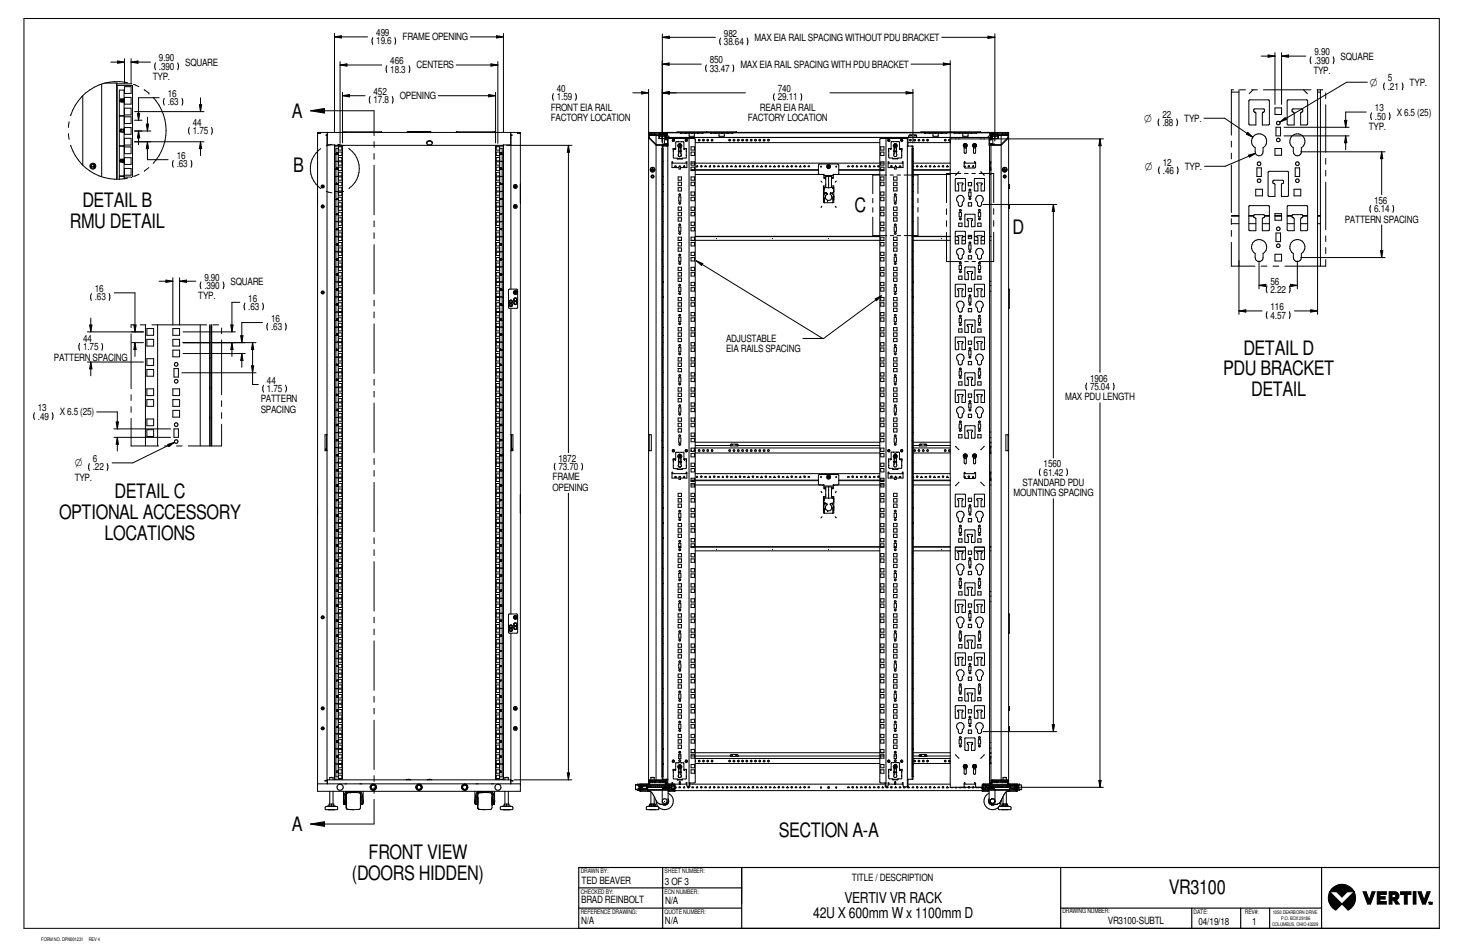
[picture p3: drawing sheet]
<svg xmlns="http://www.w3.org/2000/svg" width="432mm" height="279mm" viewBox="0 0 432 279" stroke-linecap="round" stroke-linejoin="round" font-family="sans-serif">
<defs><g id="words">
<g font-size="5.9">
<text x="86.1" y="34.7">A</text>
<text x="86.6" y="50.8">B</text>
<text x="24.3" y="61">DETAIL B</text>
<text x="252.2" y="62.7">C</text>
<text x="20.6" y="67.1">RMU DETAIL</text>
<text x="298.9" y="68.9">D</text>
<text x="367" y="104.6">DETAIL D</text>
<text x="361" y="110.7">PDU BRACKET</text>
<text x="369.3" y="116.8">DETAIL</text>
<text x="33.8" y="147">DETAIL C</text>
<text x="17.4" y="153.1">OPTIONAL ACCESSORY</text>
<text x="30.9" y="159.2">LOCATIONS</text>
<text x="86.1" y="245.2">A</text>
<text x="229.8" y="247">SECTION A-A</text>
<text x="108.8" y="253.6">FRONT VIEW</text>
<text x="103.8" y="259.7">(DOORS HIDDEN)</text>
<text x="345" y="263.8">VR3100</text>
</g>
<g font-size="4.4">
<text x="249.2" y="266.3">VERTIV VR RACK</text>
<text x="240" y="270.9">42U X 600mm W x 1100mm D</text>
</g>
<g font-size="3.2">
<text x="404.3" y="25.3">O</text>
<text x="337.7" y="35.9">O</text>
<text x="337.9" y="50.1">O</text>
<text x="22.1" y="137.6">O</text>
</g>
<g font-size="3">
<text x="111" y="10.7">499</text>
<text x="118.8" y="11.9">FRAME OPENING</text>
<text x="213.7" y="10.8">982</text>
<text x="111" y="13.1">19.6</text>
<text x="213.7" y="13.3">38.64</text>
<text x="222.7" y="12">MAX EIA RAIL SPACING WITHOUT PDU BRACKET</text>
<text x="387.9" y="16.3">9.90</text>
<text x="395.7" y="17.6">SQUARE</text>
<text x="45.1" y="23.6">TYP.</text>
<text x="46.9" y="18.1">9.90</text>
<text x="46.9" y="20.6">.390</text>
<text x="54.7" y="19.3">SQUARE</text>
<text x="115.2" y="19">466</text>
<text x="115.2" y="21.4">18.3</text>
<text x="122.9" y="20.2">CENTERS</text>
<text x="209.5" y="18.7">850</text>
<text x="209.5" y="21.2">33.47</text>
<text x="218.6" y="19.9">MAX EIA RAIL SPACING WITH PDU BRACKET</text>
<text x="387.6" y="21.8">TYP.</text>
<text x="387.9" y="18.8">.390</text>
<text x="49.5" y="28.6">16</text>
<text x="110.2" y="28.1">452</text>
<text x="118" y="29.3">OPENING</text>
<text x="164.3" y="27.2">40</text>
<text x="164.3" y="29.6">1.59</text>
<text x="229.6" y="27.2">740</text>
<text x="229.6" y="29.6">29.11</text>
<text x="409.6" y="24">5</text>
<text x="409.6" y="26.5">.21</text>
<text x="416.1" y="25.3">TYP.</text>
<text x="49.5" y="31">.63</text>
<text x="110.2" y="30.5">17.8</text>
<text x="162.6" y="32.7">FRONT EIA RAIL</text>
<text x="162.6" y="35.7">FACTORY LOCATION</text>
<text x="220.7" y="35.7">FACTORY LOCATION</text>
<text x="224.2" y="32.7">REAR EIA RAIL</text>
<text x="343.1" y="34.7">22</text>
<text x="349.5" y="35.9">TYP.</text>
<text x="405.8" y="32.9">13</text>
<text x="405.8" y="35.3">.50</text>
<text x="412.2" y="34.1">X 6.5 (25)</text>
<text x="56.9" y="37.2">44</text>
<text x="56.9" y="39.6">1.75</text>
<text x="343.1" y="37.1">.88</text>
<text x="404" y="38.4">TYP.</text>
<text x="52.2" y="46.9">16</text>
<text x="52.2" y="49.4">.63</text>
<text x="343.2" y="48.9">12</text>
<text x="343.2" y="51.3">.46</text>
<text x="349.7" y="50.1">TYP.</text>
<text x="396.9" y="65.7">PATTERN SPACING</text>
<text x="405.6" y="60.2">156</text>
<text x="405.6" y="62.7">6.14</text>
<text x="60.3" y="82.8">9.90</text>
<text x="68.1" y="84">SQUARE</text>
<text x="375" y="84">56</text>
<text x="28" y="86.2">16</text>
<text x="28" y="88.6">.63</text>
<text x="58.5" y="88.3">TYP.</text>
<text x="60.3" y="85.2">.390</text>
<text x="73.3" y="89">16</text>
<text x="375" y="86.4">2.22</text>
<text x="73.3" y="91.4">.63</text>
<text x="80" y="95">16</text>
<text x="375" y="91.6">116</text>
<text x="375" y="94">4.57</text>
<text x="24.5" y="100.9">44</text>
<text x="80" y="97.4">.63</text>
<text x="214.3" y="100.9">ADJUSTABLE</text>
<text x="15.9" y="106.4">PATTERN SPACING</text>
<text x="24.5" y="103.3">1.75</text>
<text x="214.3" y="103.9">EIA RAILS SPACING</text>
<text x="78.8" y="113.2">44</text>
<text x="321.7" y="112.6">1906</text>
<text x="77" y="118.7">PATTERN</text>
<text x="78.8" y="115.7">1.75</text>
<text x="314.4" y="118.1">MAX PDU LENGTH</text>
<text x="321.7" y="115.1">75.04</text>
<text x="11.2" y="121.3">13</text>
<text x="11.2" y="123.8">.49</text>
<text x="17.6" y="122.6">X 6.5 (25)</text>
<text x="77" y="121.8">SPACING</text>
<text x="27.4" y="136.4">6</text>
<text x="164.8" y="136.3">1872</text>
<text x="308" y="137.9">1560</text>
<text x="22.1" y="141.9">TYP.</text>
<text x="27.4" y="138.8">.22</text>
<text x="163.1" y="141.7">FRAME</text>
<text x="164.8" y="138.7">73.70</text>
<text x="301.8" y="143.4">STANDARD PDU</text>
<text x="308" y="140.3">61.42</text>
<text x="163.1" y="144.8">OPENING</text>
<text x="299.1" y="146.4">MOUNTING SPACING</text>
<text x="171.7" y="260.7">TED BEAVER</text>
<text x="196.2" y="261">3 OF 3</text>
<text x="251.4" y="259.9">TITLE / DESCRIPTION</text>
<text x="171.5" y="266.5">BRAD REINBOLT</text>
<text x="196.3" y="266.7">N/A</text>
<text x="171.5" y="272.6">N/A</text>
<text x="196.3" y="272.7">N/A</text>
<text x="327" y="272.5">VR3100-SUBTL</text>
<text x="353.7" y="272.8">04/19/18</text>
<text x="369.5" y="272.9">1</text>
</g>
<g font-size="1.8">
<text x="171.4" y="257.6">DRAWN BY:</text>
<text x="196.2" y="257.6">SHEET NUMBER:</text>
<text x="171.4" y="263.7">CHECKED BY:</text>
<text x="196.1" y="263.7">ECN NUMBER:</text>
<text x="171.4" y="269.6">REFERENCE DRAWING:</text>
<text x="196.1" y="269.6">QUOTE NUMBER:</text>
<text x="313.6" y="269.5">DRAWING NUMBER:</text>
<text x="352.3" y="269.6">DATE:</text>
<text x="367.4" y="269.5">REV#:</text>
</g>
<g font-size="1.5">
<text x="375.7" y="269.8">1050 DEARBORN DRIVE</text>
<text x="375.5" y="273.1">COLUMBUS, OHIO 43229</text>
<text x="378.1" y="271.5">P.O. BOX 29186</text>
<text x="12.2" y="277.6">FORM NO. DPN001231</text>
<text x="26.2" y="277.6">REV 4</text>
</g>
</g></defs>
<path d="M195.6 255.9v18M218.9 255.9v18M313.1 255.9v18M390.1 255.9v18M424.8 255.9h-254v18h254M170.8 262h48.1M170.8 267.9h48.1M313.1 267.9h77M351.7 267.9v6M366.2 267.9v6M374.7 267.9v6" fill="none" stroke="#000" stroke-width=".34"/>
<g fill="#000">
<path d="M34.7 18l2 .3-2 .4zM38.7 18.3l2-.3v.7zM98.7 10.9l2.1-.4v.7zM100.4 19.2l2-.4v.7zM144.9 18.8l2 .4-2 .3zM146.6 10.5l2 .4-2 .3zM195.5 18.9l2-.3v.7zM195.5 11l2-.3v.6zM278.4 18.6l2.1 .3-2.1 .4zM291.6 10.7l2 .3-2 .3zM374.3 16.2l2 .4-2 .3zM378.2 16.6l2.1-.4v.7z"/>
<path d="M40.6 33.4h.6l-.3 2.1zM43.2 36.6h.7l-.4 2.1zM58.8 30.9h.7l-.3 2zM91.7 32.7l4.1-.7v1.4zM101.1 28.2l2-.3v.7zM144.2 27.9l2.1 .3-2.1 .4zM189.4 27.1l2 .3-2 .3zM195.5 27.4l2-.3v.6zM267.4 27.1l2.1 .3-2.1 .3zM368.3 39l1.4 1.5-1.8-.9zM377.7 36l1.6-1.3 .3 .6zM396.8 35.5h.7l-.3 2z"/>
<path d="M40.9 38.7l.3 2h-.6zM43.5 41.8l.4 2.1h-.7zM59.2 41.8l.3 2.1h-.7zM167.8 42.9l.3 2h-.7zM324.7 41l.3 2h-.7zM368.5 45.8l2-.5-1.7 1.1zM397.2 40.1l.3 2h-.7zM407.8 44.8l.3 2h-.6zM205.5 77l1.9 .8-.3 .5zM310.9 60.3l.3 2.1h-.6zM407.5 74h.6l-.3 2zM26.5 95.9h.6l-.3 2z"/>
<path d="M39.5 95.9h.7l-.4 2zM49 82.6l2 .4-2 .3zM53 83l2-.4v.7zM68.1 95.9h.7l-.3 2zM71 99.1h.7l-.3 2zM258.3 88.2l1.8-1-1.4 1.5zM365.7 91.7l2-.3v.7zM371.6 84.2l2-.3v.6zM380.9 83.9l2 .3-2 .3zM386.8 91.4l2.1 .3-2.1 .4zM26.8 106.8l.3 2h-.6zM39.8 101.1l.4 2h-.7z"/>
<path d="M68.5 101.1l.3 2h-.7zM71.4 104.3l.3 2h-.7zM74.5 101.1l.4 2h-.7zM74.2 107.9h.7l-.4 2.1zM34.3 124.5h.7l-.4 2zM34.6 129l.4 2.1h-.7zM49.5 131.1l2-.6-1.7 1.2zM310.6 213.8h.6l-.3 2.1zM167.4 228h.7l-.3 2.1zM324.3 230.3h.7l-.3 2zM91.7 243.1l4.1-.7v1.4z"/>
<path d="M393.1 262.2a4 4 0 0 1 6.6 .9h-2.1l-1.5 1.6-1.6-1.6h-2z" fill-rule="evenodd"/>
<path d="M392.5 263.1l3.6 3.6-1.8 1.8a4.1 4.1 0 0 1-1.8-5.4z" fill-rule="evenodd"/>
<path d="M399.7 263.1a4.1 4.1 0 0 1-1.8 5.4l-1.8-1.8z" fill-rule="evenodd"/>
<path d="M402.3 263.1h.9l.9 2.5 .9-2.5h.8l-1.3 3.6h-.9z" fill-rule="evenodd"/>
<path d="M406.5 263.1h2.7v.8h-1.9v.6h1.5v.8h-1.5v.7h1.9v.7h-2.7z" fill-rule="evenodd"/>
<path d="M410 263.1v3.6h.8v-1.1h.4l.8 1.1h1l-.9-1.2a1.23 1.23 0 0 0 .8-1.4 1.23 1.23 0 0 0-1.2-1zM410.8 263.9h.9l.3 .6-.3 .3h-.9z" fill-rule="evenodd"/>
<path d="M413.4 263.1h3v.8h-1.1v2.8h-.8v-2.8h-1.1z" fill-rule="evenodd"/>
<path d="M417.1 263.1h.8v3.6h-.8z" fill-rule="evenodd"/>
<path d="M418.5 263.1h.9l.9 2.5 .9-2.5h.9l-1.4 3.6h-.8z" fill-rule="evenodd"/>
<path d="M421.6 266.2h.5h-.2v.5z" fill-rule="evenodd"/>
<path d="M422.1 266.2l.3 .4 .3-.4v.5l-.1-.3-.2 .3-.2-.3-.1 .3z" fill-rule="evenodd"/>
</g>
<g fill="none" stroke="#000" stroke-width=".3">
<path d="M7.1 5.5h417.7v268.4h-417.7zM32.7 18.3h4M34.7 18l2 .3-2 .4zM36.7 17.3v7.3M38.7 17.3v7.3M38.7 18.3l2-.3v.7zM38.7 18.3h5.7M45.9 18.5l-.2 .7 .2 1.4M52.5 18.5l.2 .7-.2 1.4M98.7 9.9v29M98.7 10.9l2.1-.4v.7zM98.7 10.9h9.8"/>
<path d="M100.4 18.2v24.1M100.4 19.2l2-.4v.7zM100.4 19.2h12.3M110 11.1l-.2 .7 .2 1.3M114.2 19.4l-.2 .7 .2 1.3M116.5 11.1l.3 .7-.3 1.3M120.7 19.4l.2 .7-.2 1.3M134.7 19.2h12.2M138.8 10.9h9.8M144.9 18.8l2 .4-2 .3zM146.6 10.5l2 .4-2 .3zM146.9 18.2v24.1"/>
<path d="M148.6 9.9v29M195.5 18.9l2-.3v.7zM195.5 18.9h11.5M195.5 10v32.2M195.5 11l2-.3v.6zM195.5 11h15.7M208.5 19.1l-.2 .7 .2 1.4M212.6 11.2l-.2 .7 .2 1.4M216.3 19.1l.2 .7-.2 1.4M220.5 11.2l.2 .7-.2 1.4M268.9 18.9h11.6M278 11h15.6"/>
<path d="M278.4 18.6l2.1 .3-2.1 .4zM280.5 17.9v214.4h45.2M291.6 10.7l2 .3-2 .3zM293.6 10v31.7M372.2 16.6h4.1M374.3 16.2l2 .4-2 .3zM376.3 15.5v15.3M378.2 15.5v15.3M378.2 16.6l2.1-.4v.7zM378.2 16.6h7.2M386.9 16.8l-.2 .6 .2 1.4M393.5 16.8l.2 .6-.2 1.4"/>
<path d="M20.2 39.4l.2 1.7M20.4 35.9l-.2 1.7M24.4 28.2v20.5M30 24.8v27.4M31 24.5l7.9 .2M34.4 25.2h4.5l.2 .2v26.8M34.4 24.5v28.4M34.6 25.2v27.7M35.2 34.1h1.4M35.2 34.2h1.4M35.3 38.7l.5-.6v.9l-.1-.9-.4 .6h.4M35.3 38.7h.4"/>
<path d="M35.3 29.8l.4-.5 .1 .8v-.9l-.5 .6h.4M35.8 29.8h.1M35.8 38.7h.1M36.1 30l.5-.5-.3-.3-.3 .3 .3-.2 .2 .2-.5 .6h.6M36.1 30h.5M36.4 38.1l-.2 .1 .2-.1v.8M36.6 38.9h-.4l.4 .1M36.7 37.6h2v2h-2zM36.7 25.6h2v2h-2zM36.7 28.7h2v2h-2zM36.7 31.9h2v2h-2zM36.7 34.5h2v1.9h-2z"/>
<path d="M37.7 24.4a14.3 14.3 0 0 0-16.9 9.8M39.4 24.9l1.6 .7M39.7 38.7h4.8M39.7 32.9h20.5M39.7 35.5h2.2M40.6 33.4h.6l-.3 2.1zM40.9 38.7l.3 2h-.6zM40.9 38.7v4M42.5 26.5l1.4 1M43.2 36.6h.7l-.4 2.1zM43.5 34.6v4.1M43.9 27.5h.1"/>
<path d="M45.2 28.7a14.3 14.3 0 0 1 0 19.5M47 28.8h-6.1v6.7M48.5 29l-.2 .7 .2 1.3M53.7 29l.2 .7-.2 1.3M55.9 37.6l-.2 .6 .2 1.4M58.8 30.9h.7l-.3 2zM59.2 28.9v4M62.4 37.6l.3 .6-.3 1.4M91.7 32.7h18.7v7.3M91.7 32.7l4.1-.7v1.4zM93.7 39.1h59.9v194.4h-59.9zM94.6 39.1v.2"/>
<path d="M94.7 39.1v.2h-1M96.3 39.9h.3M96.5 40v190.3M96.6 39.1v3.7l2.2 .1 51.9-.1v-3.7M96.6 39.8h-.3v.2h.3M101.1 27.2v15M101.1 28.2l2-.3v.7zM101.1 28.2h6.6M109.2 28.4l-.2 .7 .2 1.4M112.6 38.9h-11.1l-.1 .2M112.6 38.9v.2M115.8 28.4l.2 .7-.2 1.4"/>
<path d="M120.2 38.9h7M129.3 28.2h17M134.7 38.9v.2M134.7 38.9h11.1M144.2 27.9l2.1 .3-2.1 .4zM145.9 38.9v.2M146.3 27.2v15M150.7 39.8h.4l-.3 .2v45.3M150.7 39.9h.4M152.7 39.1v.2h.9M152.7 39.1v.2M163.3 27.6l-.2 .7 .2 1.3"/>
<path d="M169.9 27.6l.2 .7-.2 1.3M186.8 27.4h4.6M189.4 27.1l2 .3-2 .3zM191.4 26.4v12.5M191.6 40h2.6h.2l.1 .9h2M191.6 39.6h4.7M191.7 39.3h-.1M191.8 39.1l-.4 .3M192.4 39.3v.6M193.2 39.3v.6M193.6 39.6h-1.9v.2l4.5 .1M193.6 39.6v.3h.8v-.3"/>
<path d="M193.6 40v2.6M194.4 39.9l.2 .3M194.4 39.6h1.9M194.7 39.3v.6M195.5 27.4l2-.3v.6zM195.5 27.4h24.5M195.5 39.3l1 .2v1.4M195.6 39.4v.5M196.2 40h.1M196.2 39.9l-.2 .3h-1.4M196.3 39.9v.9h-1.7v-.6M196.3 39.4l-.1 .5"/>
<path d="M196.3 39.3l.3 .2M196.6 39.3h-4.8l-.2 .1v1.1l2.1 2.1 3.5 .1v.2h-3.4l-2.4-2.4M196.6 39.1v1.8l.5 .2M197 39.1l-.2 .2v1.7l.2-1.8M197 39.2l-.1 .6 .8 .8M197 39.2h3.9M199.8 38.9v.2M199.9 38.9h8.6M201 39.3v-.2h1.3v.2M202.4 39.3l.1-.2h1.5l.1 .2M203.4 39.3v.9h1.5l.1-.9M204.2 39.3l.1-.2h1.6v.2"/>
<path d="M206 39.3l.1-.2h1.2v.2M207.5 39.2h2.2M208.5 38.9v.2M208.7 38.9v.2M208.7 38.9h8.6M209.8 39.3l.1-.2h1.2l.1 .2M211.2 39.3l.1-.2h1.6v.2M212.2 39.3v.9h1.5l.1-.9M213.1 39.3v-.2h1.6l.1 .2M214.8 39.3l.1-.2h1.2l.1 .2M216.3 39.2h56.5M217.3 38.9v.2"/>
<path d="M228.6 27.6l-.3 .7 .3 1.3M236.4 27.6l.2 .7-.2 1.3M244.9 27.4h24.6M267.4 27.1l2.1 .3-2.1 .3zM268.7 39.9h.2M268.7 40h.2M269.5 26.4v15.8M269.9 40h.2M269.9 39.9h.2M271.8 38.9v.2M271.8 38.9h8.6l.1 .2M273 39.3v-.2h1.2l.1 .2"/>
<path d="M274.4 39.3v-.2h1.6l.1 .2M275.3 39.3l.1 .9h1.5v-.9M276.2 39.3v-.2h1.6l.1 .2M278 39.3v-.2h1.3v.2M279.4 39.2h2.2M281.8 39.3v-.2h1.2l.1 .2M283.2 39.3l.1-.2h1.6v.2M284.1 39.3l.1 .9h1.5v-.9M285 39.3l.1-.2h1.5l.1 .2M286.8 39.3l.1-.2h1.2v.2M288.2 39.2h3.9M289.3 38.9h-8.6l-.1 .2"/>
<path d="M289.3 38.9v.2M292.1 39.2l.1 .1M292.1 39.1l.3 .2-.2 1.6M292.2 39.8l-.7 .8M292.2 39.3v1.7M292.4 40h.1M292.5 39.3h4.8M292.5 39.1v1.8l-.3 .1M292.8 39.4h.8M292.8 39.4l-.1 1.5M292.8 39.3l-.3 .2M292.8 39.4v.4"/>
<path d="M292.8 39.6h4.7M292.9 39.9v.2M292.9 39.9l.2 .3h1.4M292.9 40h.1M293.5 39.4v.5M293.7 39.9v.9M294.4 39.3v.6M294.8 39.6v.3h.8v-.3M294.8 39.6h-1.9v.3M294.8 39.9l-.3 .3M295.5 40v2.6M295.6 39.6h1.9"/>
<path d="M295.9 39.3v.6M296.8 39.3v.6M297.3 39.3l.1 1.3-2 2-3.5 .1v.2h3.5l2.3-2.4M297.3 39.1l.4 .3M297.4 39.3h.1M297.5 40h-2.6l-.3 .9h-1.9M297.5 39.8l-4.6 .1M342.1 35.1l-.3 .7 .3 1.3M347.3 35.1l.2 .7-.2 1.3M355.3 34.9h6.1l8.3 5.6M363.4 27.2h2.3M364.1 26.5h-.7v13.4"/>
<path d="M365.7 26.5v66.3M365.9 26.5h1.7M368.3 39l1.4 1.5-1.8-.9zM368.7 29.5h5.9v7.3l-2 .1v-3.5l.6-.6-.1-.6-.2-.1-2.8 .1v.8l.6 .4v3.5l-2-.1zM369.4 26.5h1.7M369.8 26.5l-1.1 1.1M372.9 26.5h14M376.3 31.8h1.9v2h-1.9zM376.6 37.5h1.4v2.6h-1.4zM377.7 36l1.6-1.3 .3 .6zM379 37.5h19.2M381.5 40a2.23 2.23 0 0 1 3.2 .4 2.23 2.23 0 0 1-.6 3.2v1.2a1.19 1.19 0 0 1-1.2 1.2 1.19 1.19 0 0 1-1.2-1.2v-1.2a2.22 2.22 0 0 1-.2-3.6z"/>
<path d="M381.6 33.1l-.3-.3 .1-.6 .2-.1 2.8 .1v.8l-.5 .4v3.5l1.9-.1v-7.3h-5.8v7.3l2 .1v-3.5l-.3-.3M384.7 26.5l1.2 1.1M388.7 26.5h1.7M388.9 26.5v66.3M388.9 27.2h.8M389.7 26.5v52M391.3 27.4v1.7M391.3 30.9v14.1M396.8 35.5h.7l-.3 2zM403.3 33.1h-6.1v4.4M403.6 24.3h-6.1l-19.8 11.7M404.8 33.3l-.2 .7 .2 1.3"/>
<path d="M408.6 24.5l-.2 .6 .2 1.4M410 33.3l.3 .7-.3 1.3M413.9 24.5l.2 .6-.2 1.4M20.8 42.8a14.4 14.4 0 0 0 16.9 9.7M26.8 48.9v.2M26.8 49a.59 .59 0 0 0 .5 .6 .59 .59 0 0 0 .6-.3M26.8 49l.8 .1M27.6 48.5v1.1M27.9 48.7v.6M27.9 48.7a.59 .59 0 0 0-.6-.3 .59 .59 0 0 0-.5 .6M35.2 51.9h1.4M35.2 52h1.4"/>
<path d="M35.2 43h1.4M35.2 43.1h1.4M35.3 47.6l.4-.6 .1 .9v-1l-.5 .7h.4M35.8 47.6h.1M36.2 47.8h.1M36.2 47.7v.1M36.2 47l-.1 .7M36.2 47h.2M36.2 47v.2M36.3 46.9h.1M36.4 47l.1 .7M36.4 47.7v.1"/>
<path d="M36.4 47.1v.1M36.4 47.3l.1 .1M36.5 47.7l-.1 .1M36.5 47.4l-.1 .2M36.6 52.7v-26.1h-1.4v26.3M36.7 43.3h2v2h-2zM36.7 40.8h2v2h-2zM36.7 46.5h2v2h-2zM36.7 49.7h2v2h-2zM38.7 52.2h-2v.5M39.7 41.8h20.5M41 51.4l-1.5 .6"/>
<path d="M43.5 41.8l.4 2.1h-.7zM43.5 41.8v5.3h6.1M43.9 49.4l-1.3 1.1M51.1 47.3l-.2 .7 .2 1.4M56.4 47.3l.2 .7-.2 1.4M59.2 41.8l.3 2.1h-.7zM59.2 41.8v4.1M94.7 43.9a7.2 7.2 0 0 0 0 11.8M95 54.9v.2M95 55l.2 .3 .3-.1M95 55v-.2h.5v.4M95 55l.3 .1"/>
<path d="M95.3 54.7v.6M95.5 54.9v.3M96.3 56.5l1.7 .4M97.9 42.6l-1.6 .4M98.7 43.1l2.4 .1v186.6l-2.4 .1M98.7 42.8v187.3M98.8 43.1v186.8M99.1 43.8h.7v185.4h-.7zM99.1 54.3l.3-.3v.4M99.1 56.5h.7M99.1 52h.7M99.1 52.1h.7"/>
<path d="M99.1 47.6h.7M99.3 58.9h.1M99.4 45.1l-.2 .3h.3M99.4 49.6l-.2 .2h.3M99.4 54l-.2 .3M99.4 58.6l-.1 .1M99.5 45.4h-.4l.3-.3v.5M99.5 49.9h-.4l.3-.4v.5M99.5 54.3h-.4M99.5 45.6h.3M99.6 45.1l.2 .1-.3 .1zM99.6 50h.2"/>
<path d="M99.7 45.3l-.1 .1M99.7 50v-.5v.5M99.7 42.6l1.6 .4M99.8 45.2l-.3 .3M99.8 54.2v.1M99.9 43.3h1v1h-1zM99.9 44.9h1v1h-1zM99.9 46.5h1v1h-1zM99.9 47.8h1v.9h-1zM99.9 49.3h1v1h-1zM99.9 50.9h1v1h-1zM99.9 52.2h1v1h-1z"/>
<path d="M99.9 53.8h1v1h-1zM99.9 55.4h1v.9h-1zM99.9 56.6h1v1h-1zM99.9 58.2h1v1h-1zM99.9 59.8h1v1h-1zM101.4 56.5l-1.7 .4M102.9 43.8a7.2 7.2 0 0 1 .1 11.8M110.4 41.8v1.7M110.4 45.3v1.7M110.4 48.8v14.6M125.9 42.2a.84 .84 0 0 1 .9-.7 .84 .84 0 0 1 .8 .7M125.9 42.2a.88 .88 0 0 0 .9 .6 .88 .88 0 0 0 .8-.6"/>
<path d="M125.9 42.1v.1M127.3 41.7a.97 .97 0 0 0-1.3 .3M127.5 41.9l.1 .3M146.3 43.2l2.2-.1v186.8l-2.2-.1zM146.5 59.8h.9v1h-.9zM146.5 56.6h.9v1h-.9zM146.5 55.4h.9v.9h-.9zM146.5 58.2h.9v1h-.9zM146.5 52.2h.9v1h-.9zM146.5 50.9h.9v1h-.9zM146.5 53.8h.9v1h-.9zM146.5 47.8h.9v.9h-.9z"/>
<path d="M146.5 46.5h.9v1h-.9zM146.5 49.3h.9v1h-.9zM146.5 43.3h.9v1h-.9zM146.5 44.9h.9v1h-.9zM147.5 43.8h.7v185.4h-.7zM147.5 56.5h.7M147.5 52h.7M147.5 52.1h.7M147.5 47.6h.7M147.7 45.1l-.1 .3h.2M147.7 49.6l-.1 .2h.2M147.7 58.6v.1"/>
<path d="M147.7 54l-.1 .3M147.8 45.4h-.3l.2-.3v.5M147.8 49.9h-.3l.2-.4v.5M147.8 54.3h-.3l.2-.3v.4M147.9 45.6h.3M147.9 45.3l.3-.1-.3 .3M147.9 45.3h.2M148 50h.2M148 49.6l.1 .4M148 45.3l-.1 .2M148.2 54.2v.1M148.6 42.8v187.3"/>
<path d="M149.6 42.9h19.2M153.6 58v.3M153.6 59v.4M153.6 59.6v.3M167.8 42.9l.3 2h-.7zM167.8 42.9v90.6M192.2 50h.8M192.3 50.3h.6M192.4 50.5h.3M192.6 49.6v.4M192.8 51.9v.4M192.8 51.9h-.4l-.1 .2 .1 .2h.4"/>
<path d="M193.2 49.7v.7M193.2 49.7a.66 .66 0 0 0-1-.1 .66 .66 0 0 0 0 1 .66 .66 0 0 0 1-.2M193.2 49.7a.68 .68 0 0 0-1-.2 .68 .68 0 0 0 0 1.1 .68 .68 0 0 0 1-.2M193.6 42.8v187.3M195.5 43.8v185.4M195.6 43.8v185.4M195.6 43.1v186.8M196.3 40.5h.2M196.5 40.9l.4 .2M196.6 41.1v.1M196.6 42.9v.2M196.6 40h.2"/>
<path d="M196.6 40.4h.2M196.9 40.9h8l.3 .2v189.6l-.3 .3h-1.5M196.9 41.1v.1M196.9 42.9v.2M196.9 41.1l.1 .2M196.9 40.6h95.3M197 41.3l-.9-.1v1.3l.9-.1M197 42.4l-1.4 .2M197 41.3v1.1M197.1 43.1h-1.6v186.8h1.6M197.1 40.9v.2M197.1 42.6v.1"/>
<path d="M197.1 42.9v188.4M197.1 41.1v1.4M197.1 42.5l-.2 .1M198.3 48.1h4.4M198.5 48.1v-.3h-.2v1.6h2.1v.5h.5v-.5h1.8v-1.6h-.2v.3M198.5 41.1h.4v.4h-.4zM198.7 43.9v.6M198.7 44.7v1.1M198.8 44.5v.2M198.8 45.8h.1M199.2 44h.2v-2l.2-.2 2.2 .1v2.1h.3M199.2 43.9v.2"/>
<path d="M199.3 48.9l.3 .2-.1 .2-.4-.2zM199.3 43.8v.2M199.3 44v-.2h-.6v.4M199.9 46.8h1.5M200.2 55.4h.9v.9h-.9zM200.2 52.2h.9v1h-.9zM200.2 53.8h.9v1h-.9zM200.2 45.8l.3 .4h.3l.3-.4M200.2 44.5v.2M200.3 44.7h.7M200.3 44.5h.7M200.3 44.7l-.1 1.2 .4 .4 .5-.4-.1-1.2"/>
<path d="M200.3 58.1h.7v1.3h-.7zM200.3 43.5v1M200.3 43l.3 .3 .4-.3M200.3 43l.3-.3 .4 .3M200.3 43.6a.62 .62 0 0 1-.1-1 .62 .62 0 0 1 .9 0 .62 .62 0 0 1-.1 1M200.3 43.6h.7M200.4 43l.1 .3M200.4 43h.5M200.4 42.5h.5M200.4 57.3h.4v.4h-.4zM200.4 59.8h.4v.4h-.4zM200.4 49l.5 .2h-.5z"/>
<path d="M200.5 42.8h.3M200.5 42.8l-.1 .2M200.5 43.3h.3M200.5 42.8l.1 .2M200.6 43l.2 .3M200.6 43l-.1 .3M200.8 42.8l.1 .2M200.8 42.8l-.2 .2M200.9 43l-.1 .3M201 43.5v1M201.1 44.5v.2M201.7 49.2h.4"/>
<path d="M201.9 48.9l-.2 .3M201.9 44v-.2h.7v.4M201.9 48.9l.2 .3M202 43.8l.1 .3M202.3 41.1l-.1 .3 .3 .3h.3v-.6M202.3 41.1h.5M202.4 41.1l.1 .5 .2-.1v-.4M202.6 43.9l-.2 2.8-2.5 .2v-.2h-1l-.2-.9M203.4 40.9l-.1 191.6-.4-.2 .1-.2M204 56.6h1v1h-1zM204 58.2h1v1h-1zM204 52.2h1v1h-1z"/>
<path d="M204 53.8h1v1h-1zM204 47.8h1v.9h-1zM204 49.3h1v1h-1zM204 43.3h1v1h-1zM204 44.9h1v1h-1zM204 50.1h1M204 48.1h1M204 50.2h1M205.2 50.1h36.4M205.2 41.1v.5M205.2 42.1h54.5M205.2 48.1h54.5"/>
<path d="M205.2 51.5h37.9M205.2 50.2h36.4M205.7 48.9l.2 .3h-.4zM206.2 41.1h.3v.4h-.3zM206.9 48.9l.3 .2-.1 .1-.3-.1zM207.4 41.1h.4v.4h-.4zM208.1 49l.4 .2h-.5zM208.7 41.1h.4v.4h-.4zM209.3 49.2h.4M209.5 48.9l-.2 .3M209.5 48.9l.3 .3M210 41.1h.4v.4h-.4z"/>
<path d="M210.7 48.9l.3 .2-.1 .1-.3-.1zM211.9 49l.4 .2h-.5zM213.3 48.9l-.2 .3M213.4 48.9l.1 .3h-.4M214.5 48.9l.3 .2-.1 .1-.3-.1zM215.2 41.1h.4v.4h-.4zM215.7 49l.4 .2h-.5zM216.5 41.1h.3v.4h-.3zM217.2 48.9l.1 .3h-.3zM217.7 41.1h.4v.4h-.4zM218.3 48.9l.4 .2-.2 .1-.3-.1zM219 41.1h.4v.4h-.4z"/>
<path d="M219.5 49l.4 .2h-.4zM220.3 41.1h.3v.4h-.3zM220.8 49.2h.3M220.9 48.9l-.2 .3M221 48.9l.2 .3M221.5 41.1h.4v.4h-.4zM222.1 48.9l.4 .2-.2 .1-.3-.1zM222.8 41.1h.4v.4h-.4zM223.3 49l.4 .2h-.4zM224.1 41.1h.4v.4h-.4zM224.5 49.2l.3-.3 .2 .3h-.4M225.3 41.1h.4v.4h-.4z"/>
<path d="M225.9 48.9l.4 .2-.2 .1-.3-.1zM226.6 41.1h.4v.4h-.4zM227.1 49l.4 .2h-.4zM228.8 49.2h-.4l.2-.3 .2 .3M229.7 48.9l.4 .2-.1 .1-.4-.1zM230.9 49l.5 .2h-.5zM232.2 49.2h.4M232.4 48.9l-.2 .3M232.4 48.9l.2 .3M233.6 48.9l.3 .2-.1 .1-.4-.1zM234.7 49l.5 .2h-.5zM236 49.2l.2-.3 .2 .3h-.4"/>
<path d="M237.4 48.9l.3 .2-.1 .1-.4-.1zM238.5 49l.5 .2h-.5zM241.9 51.5l-.3-.4v-2.4l.3-.3 5.6 .1 .1 2.6-.4 .4M242.2 49.1l.2 .2zM242.3 53.4l.1 .2M242.4 53.6l.2 .2M243 55l.1 .2M243.1 56l.1 .2M243.1 58.9l.2 .4M243.1 56.4l-.1 .2M243.1 56.4l.4 .3M243.1 55.6l.1 .2"/>
<path d="M243.1 56.4l.1 .3M243.1 55.8v.2M243.1 51.4l.1 1.2h.5M243.2 58.8l.1 .1M243.2 56.7l.3 .3M243.2 51.8h2.7M243.2 52.4h.5M243.3 55.5h-.1M243.3 55.5h.2M243.4 52.4v.2M243.5 56.8v.2l.6 .1M243.5 55.2l-.3 .3"/>
<path d="M243.7 57.8l-.3 .7-.1 1.3h2.5v-.9l-.4-1.1M243.7 57l-.6 .7v.5M243.7 52.1h1.7v3.2h-1.7zM243.7 54.9h-.7v4.9h.3M244.1 57.2a1.03 1.03 0 0 0-.3 1.6 1.03 1.03 0 0 0 1.6 0 1.03 1.03 0 0 0-.4-1.6M244.3 49.3l.3 .1M244.3 49v.3M244.3 49l.3 .1M244.6 48.9v.5M244.6 52.1v3.3M244.6 48.9l-.3 .2 .3 .3M244.6 48.9l.3 .2-.3 .3"/>
<path d="M244.6 48.9l.2 .1M244.6 48.9l-.3 .1M244.6 49.1l-.3 .2M244.6 49.1l.2 .2M244.8 49.3l-.2 .1M244.8 49v.3M244.8 49l-.2 .1M245.4 54.9h.7v4.9h-.3M245.4 52.4h.5M245.4 57l.7 1.2M245.6 55.2l.4 .3M245.6 56.8v.2l-.6 .1"/>
<path d="M245.7 52.4v.2M246 56.7l-.4 .3M246 51.4l-.1 1.2h-.5M246 51.5h13.7M246 55.5v.8M246 57.9l.1 .2M246.1 58.8l-.3 .1M246.1 56.6l-.1 .1M246.7 53.6l-.2 .2M246.7 49.1l.1 .2zM246.8 53.4l-.1 .2M247.6 50.1h12.1"/>
<path d="M247.6 50.2h12.1M250.2 49l.5 .2h-.6zM251.5 48.9h.3v.3h-.3zM252.9 48.9l-.2 .3h.4M252.9 48.9l.3 .3M254 49l.5 .2h-.5zM255.4 48.9h.2v.3h-.2zM256.5 49.2h.4M256.7 48.9l-.2 .3M256.8 48.9l.2 .3M257.6 58.5v1.4M257.9 49l.4 .2h-.5z"/>
<path d="M259.2 48.9h.2v.3h-.2zM259.9 56.6h1v1h-1zM259.9 58.2h1v1h-1zM259.9 52.2h1v1h-1zM259.9 53.8h1v1h-1zM259.9 47.8h1v.9h-1zM259.9 49.3h1v1h-1zM259.9 43.3h1v1h-1zM259.9 44.9h1v1h-1zM259.9 50.1h1M259.9 48.1h1M259.9 50.2h1"/>
<path d="M261.5 40.9v191.3M261.7 51.6h-4.1v5.5M262.1 41.1v.6h.5v-.3M262.1 41.1h.5v.3M262.1 48.1h4.4M262.2 41.1v.4l.4-.1M262.3 43.8v2.6l.2 .2h1v.3h1.5v-.3h1l.1-2.8M262.3 48.1v-.3h-.2v1.6h1.9v.5h.5v-.5h2v-1.6h-.2v.3M262.7 51.6h1M262.8 43.8v.3M263 44v-.2h-.7v.4M263 48.9h.2v.3h-.2z"/>
<path d="M263.5 46.7h1.5M263.7 41.8h.1M263.7 41.8h-.6l-.1 2.2h-.2M263.7 55.4h1.1v.9h-1.1zM263.7 52.2h1.1v1h-1.1zM263.7 53.8h1.1v1h-1.1zM263.8 41.8h.9M263.8 44.5h.9v.2h-.9zM263.9 58.1h.7v1.3h-.7zM263.9 43.5v1M263.9 44.7l-.1 1.2 .4 .3 .5-.3-.1-1.2M263.9 43.6l-.2-.6 .4-.7 .7 .4v.3l-.3 .6"/>
<path d="M263.9 43.6h.6M263.9 42.5h.6M264 42.9v.3M264 43.2l.2 .1M264 42.9l.2 .1M264 57.3h.4v.4h-.4zM264 59.8h.4v.4h-.4zM264.2 49.2h.3M264.2 42.8v.5M264.2 42.7l.3 .3-.3 .3M264.2 42.7l-.3 .3 .3 .3M264.2 42.8l.3 .1"/>
<path d="M264.2 42.8l-.2 .1M264.2 43l.3 .2M264.2 43l-.2 .2M264.3 48.9l-.2 .3M264.4 48.9l.2 .3M264.5 42.9l-.3 .1M264.5 42.9v.3M264.5 43.2l-.3 .1M264.5 43.5v1M264.5 44.7v.7M264.6 43.5v1M264.7 41.8h.1"/>
<path d="M264.8 51.6h1M264.8 41.8l.7 .2v2h.2M265.5 49l.4 .2h-.5zM265.5 43.8h.7l-.1 .4M265.6 43.8v.2M265.7 43.8v.3M266 41.1h.3v.4h-.3zM266.8 51.6h4.1v5.5M267.8 43.1h1.7v186.8h-1.7M267.8 40.9v191.3M268 43.1v-2.2h-8l-.3 .2v189.6l.3 .3h1.5M268 42.1h12.5"/>
<path d="M268.1 40.6h2.5M268.3 40.3l.3-.5h1.7l.3 .5M268.5 41.1h.4v.4h-.4zM269.2 43.8v185.4M269.2 43.1v186.8M269.5 50.1h11M269.5 48.9l.2 .3h-.2M269.5 48.1h11M269.5 51.5h11M269.5 50.2h11M269.8 41.1h.3v.4h-.3zM270.6 48.9h.2v.3h-.2z"/>
<path d="M270.9 58.5v1.3M271.1 41.1h.3v.4h-.3zM272.2 49.2h-.4l.1-.3 .3 .3M272.3 41.1h.4v.4h-.4zM273.1 49l.4 .2h-.5zM273.6 41.1h.3v.4h-.3zM274.4 48.9h.3v.3h-.3zM275.6 49.2h.4M275.8 48.9l-.3 .3M275.8 48.9l.2 .3M276.9 49l.4 .2h-.5zM278.2 48.9h.3v.3h-.3z"/>
<path d="M278.8 41.1h.3v.4h-.3zM279.4 49.2l.2-.3 .2 .3h-.4M280.5 41.2h-.5l.1 .4 .4-.2M280.5 41l11.6 .1M282.5 58.2a1.12 1.12 0 0 1 1.7-.2 1.12 1.12 0 0 1-.2 1.7v.6a.59 .59 0 0 1-.6 .6 .59 .59 0 0 1-.6-.6v-.6a1.21 1.21 0 0 1-.3-1.5zM282.8 54.4v-.4h1.3l.1 .3-.3 .3v1.7l1-.1v-3.4h-3l.2 3.5h.9l-.2-1.9M283 50.6l-1 1.1M283.6 51.2h-4.2v8.6M284.5 42.5l.6-.1a.57 .57 0 0 1 .4 .4 .57 .57 0 0 1-.3 .6v1.5l-.3 .4-.3-.4v-1.5l-.3-.6zM284.6 43.7h.6M284.6 49l.3 .2h-.3M284.6 48.1h3.4"/>
<path d="M284.7 51.2h1M284.8 42.7h.2v.5l-.4-.3zM284.8 47.8v.3M284.8 47.9h-.2v1.3M285.8 59.8h1v1h-1zM285.8 53.8h1v1h-1zM285.8 48.9h.3v.3h-.3zM285.9 56.7h.7v1.3h-.7zM286.1 55.9h.4v.4h-.4zM286.1 58.4h.4v.4h-.4zM286.9 51.2h1M287 49.2h.4"/>
<path d="M287.2 42.5a.59 .59 0 0 1 .6-.1 .59 .59 0 0 1 .4 .4l-.2 .6v1.5l-.4 .4-.3-.4zM287.2 48.9l-.2 .3M287.2 48.9l.2 .3M287.3 43.7h.7M287.6 52.8h3l-.2 3.5h-.8v-1.7l.3-.3-.2-.3-1.4 .1 .3 .5v1.7l-1-.1zM287.7 47.8v.3M287.7 47.9h.3l-.2 1.6-2.8 .1-.4-.4M288.5 57.8a1.13 1.13 0 0 1 1.5 .4 1.13 1.13 0 0 1-.3 1.5v.6a.59 .59 0 0 1-.6 .6 .59 .59 0 0 1-.6-.6v-.6a1.14 1.14 0 0 1 0-1.9zM289 51.2h4.3v8.6M289.5 50.6l1 1.1M292 41.1v1.4M292 42.5l.2 .1"/>
<path d="M292.1 47.7h.4M292.1 42.6v.1M292.1 42.9v188.4M292.1 50.1h.4M292.1 48.1h.1M292.1 51.5h.4M292.1 50.2h.4M292.1 41.3v1.1M292.1 41.3l.9-.1v1.3l-.9-.1M292.1 42.4l1.4 .2M292.2 49.8h.3M292.2 49.9h.3"/>
<path d="M292.2 41.1v.1M292.2 47.7v2.4M292.2 47.9h.3M292.2 48.2h.3M292.2 49.5h.3M292.2 41.1l-.1 .2M292.2 41l-.2 .1M292.4 40.2h.1M292.4 40.4h.1M292.5 42.9v188.2l-.2 .2h-2.1l-.3 .3v1.9h2M292.5 41.1v.1M292.7 40.9l-.5 .2"/>
<path d="M292.7 40.1l.3 .2-.3-.1M292.7 40.5h.2M292.8 41h32.9M292.8 40v.5M292.9 40.2v.6h.8M294.5 40.2v.6h-.8M295.5 42.8v187.3M296.1 50h.9M296.2 50.3h.6M296.3 51.9v.4M296.3 51.9h.5v.2v.2h-.5M296.4 50.5h.3"/>
<path d="M296.5 49.6v.4M296.9 49.5a.65 .65 0 0 1 0 1.1M296.9 49.5a.67 .67 0 0 0-1 .6 .67 .67 0 0 0 1 .5M296.9 49.5a.69 .69 0 0 0-1 .6 .69 .69 0 0 0 1 .5M296.9 49.5l.2 .2M297.1 50.4l-.2 .2M297.7 54.7l.2-.3v1.2l-.2-.2M297.9 54.4v1.2M324.7 41l.3 2h-.7zM324.7 41v68.9M342.2 49.2l-.2 .7 .2 1.4M347.5 49.2l.2 .7-.2 1.4"/>
<path d="M363.4 41.7v1.7M363.4 45.2v1.7M363.4 48.7v14M368.5 45.8l2-.5-1.7 1.1zM369.8 40.4a2.24 2.24 0 0 1 3.4-.2 2.24 2.24 0 0 1-.4 3.4v1.2a1.17 1.17 0 0 1-.9 1.2 1.17 1.17 0 0 1-1.4-.7M369.8 40.4a2.25 2.25 0 0 0 .7 3.2v1.7M370.5 45.3l-8.9 3.8h-6.1M370.6 55.8h2v2h-2zM371 49.5h1.3v2.6h-1.3zM376 54.1l-.3-.3 .3-.6 2.8 .1v.8l-.6 .3v3.6l2-.1v-7.3h-5.8v7.3l1.9 .1v-3.6l-.3-.3M376.3 43.8h1.9v2h-1.9zM379 40.1h19.2"/>
<path d="M381.9 55.8h2v2h-2zM382.3 49.5h1.3v2.6h-1.3zM383.9 44.8h24.9M391.3 46.7v1.8M391.3 50.2v1.7M391.3 53.8v14M397.2 40.1l.3 2h-.7zM397.2 40.1v4.1M407.8 44.8l.3 2h-.6zM407.8 44.8v12.6M95 60.9v.2h.5M95.1 60.7l.2-.1v.6l-.3-.3z"/>
<path d="M95.5 60.7v.4M95.5 60.7h-.5v.2M99.1 78.7h.7M99.1 74.3h.7M99.1 69.8h.7M99.1 65.4h.7M99.1 60.9h.7M99.3 76.7h.1M99.3 63.4h.1M99.3 72.3h.1M99.3 67.8h.1M99.4 63l-.1 .2"/>
<path d="M99.4 67.5l-.1 .1M99.4 71.9l-.1 .2M99.4 76.4l-.1 .1M99.6 72.1v.1M99.6 67.4h.1l-.1 .4M99.6 67.4h.2l-.2 .4M99.6 63.4h.1M99.6 76.3v.2M99.7 76.7h.1M99.7 63l.1 .1M99.8 76.3h-.2v.2M99.8 72.1l-.1 .1"/>
<path d="M99.9 61.1h1v1h-1zM99.9 62.7h1v1h-1zM99.9 64.3h1v.9h-1zM99.9 65.5h1v1h-1zM99.9 67.1h1v1h-1zM99.9 68.7h1v1h-1zM99.9 70h1v1h-1zM99.9 71.5h1v1.1h-1zM99.9 73.2h1v.9h-1zM99.9 74.4h1v1h-1zM99.9 76h1v1h-1zM99.9 77.6h1v1h-1z"/>
<path d="M99.9 78.9h1v.9h-1zM110.4 65.2v1.7M110.4 68.7v1.7M110.4 72.2v14.5M146.5 78.9h.9v.9h-.9zM146.5 77.6h.9v1h-.9zM146.5 74.4h.9v1h-.9zM146.5 73.2h.9v.9h-.9zM146.5 76h.9v1h-.9zM146.5 70h.9v1h-.9zM146.5 68.7h.9v1h-.9zM146.5 71.5h.9v1.1h-.9z"/>
<path d="M146.5 65.5h.9v1h-.9zM146.5 64.3h.9v.9h-.9zM146.5 67.1h.9v1h-.9zM146.5 61.1h.9v1h-.9zM146.5 62.7h.9v1h-.9zM147.5 78.7h.7M147.5 74.3h.7M147.5 69.8h.7M147.5 65.4h.7M147.5 60.9h.7M147.7 63v.1M147.7 67.5v.1"/>
<path d="M147.7 71.9v.1M147.7 76.4v.1M147.9 67.4h.2l-.1 .4M147.9 67.4h.3l-.2 .4M147.9 72.1v.1M148.1 76.3l-.1 .2M148.1 63v.1M148.1 72.1v.1M151.8 60.7h.6M151.8 60.8l.3 .4 .3-.4M200.2 78.9h.9v.9h-.9zM200.2 73.2h.9v.9h-.9z"/>
<path d="M200.2 70h.9v1h-.9zM200.2 71.5h.9v1.1h-.9zM200.2 64.3h.9v.9h-.9zM200.2 61.1h.9v1h-.9zM200.2 62.7h.9v1h-.9zM200.2 70.9h.9M200.3 67h.7v1.2h-.7zM200.3 75.9h.7v1.2h-.7zM200.4 66.2h.4v.3h-.4zM200.4 68.7h.4v.3h-.4zM200.4 75.1h.4v.3h-.4zM200.4 77.6h.4v.3h-.4z"/>
<path d="M204 78.9h1v.9h-1zM204 74.4h1v1h-1zM204 76h1v1h-1zM204 70h1v1h-1zM204 71.5h1v1.1h-1zM204 65.5h1v1h-1zM204 67.1h1v1h-1zM204 61.1h1v1h-1zM204 62.7h1v1h-1zM204 70.9h1M205.2 69.8h54.5M205.2 70.9h54.5"/>
<path d="M205.2 69.7h54.5M205.5 77l37.3 22.9M205.5 77l1.9 .8-.3 .5zM242.6 60.8l-.3 .4M246.5 60.8l.3 .4M257.6 64.1v5.4h4.1M257.6 61.3v1.3M259.9 78.9h1v.9h-1zM259.9 74.4h1v1h-1zM259.9 76h1v1h-1zM259.9 70h1v1h-1zM259.9 71.5h1v1.1h-1z"/>
<path d="M259.9 65.5h1v1h-1zM259.9 67.1h1v1h-1zM259.9 61.1h1v1h-1zM259.9 62.7h1v1h-1zM259.9 70.9h1M262.8 69.5h.9M263.7 78.9h1.1v.9h-1.1zM263.7 73.2h1.1v.9h-1.1zM263.7 70h1.1v1h-1.1zM263.7 71.5h1.1v1.1h-1.1zM263.7 64.3h1.1v.9h-1.1zM263.7 61.1h1.1v1h-1.1z"/>
<path d="M263.7 62.7h1.1v1h-1.1zM263.7 70.9h1.1M263.9 67h.7v1.2h-.7zM263.9 75.9h.7v1.2h-.7zM264 66.2h.4v.3h-.4zM264 68.7h.4v.3h-.4zM264 75.1h.4v.3h-.4zM264 77.6h.4v.3h-.4zM264.8 69.5h1M269.5 69.8h11M269.5 70.9h11M269.5 69.7h11"/>
<path d="M270.9 61.3v1.3M270.9 64v5.5h-4M279.4 68.6v8.6h4.2M279.4 61.6v1.7M279.4 65.1v1.7M281.9 69.8h.8M281.9 70.9h1.1M281.9 69.7h.8M282.5 73.7a1.12 1.12 0 0 1 1.7-.1 1.12 1.12 0 0 1-.2 1.7v.6a.59 .59 0 0 1-.6 .6 .59 .59 0 0 1-.6-.6v-.6a1.18 1.18 0 0 1-.3-1.6zM282.7 69.7l.1 .4M282.7 69.7l.1-.1h1.3l.1 .1M283 65.8h.9v1h-.9z"/>
<path d="M283.1 62.7h.7v1.3h-.7zM283.1 78.3h.7v1.2h-.7zM283.3 61.9h.3v.4h-.3zM283.3 64.4h.3v.4h-.3zM283.3 77.5h.3v.4h-.3zM283.3 80h.3v.3h-.3zM283.9 70.9h1M284.2 69.8h.7M284.2 69.7l-.3 .5v1.8h.9l.1-.2v-3.4l-.1-.2h-2.7l-.2 .2 .2 3.6h.9l-.2-1.9M284.2 69.7h.7M284.7 77.2h1.1M284.8 63.3h3v3.5l-1.1 .1v-1.7l.4-.3-.2-.4-1.4 .1 .3 .6v1.7l-1-.1z"/>
<path d="M284.9 78.8h2.7l.2 .2v3.3l-.2 .2h-.9v-1.8l.4-.3-.2-.3h-1.3l-.1 .2 .3 .4v1.8l-1-.2zM285.8 75.4h1v1h-1zM285.8 69.8h1M285.8 69.4h1v1h-1zM285.8 69.7h1M285.9 72.3h.7v1.2h-.7zM286.1 71.5h.4v.3h-.4zM286.1 74h.4v.4h-.4zM286.9 77.2h1M287.6 69.8h.7M287.6 70.9h1M287.6 69.7h.7"/>
<path d="M288.2 73.7a1.12 1.12 0 0 1 1.7-.1 1.12 1.12 0 0 1-.2 1.7v.6a.59 .59 0 0 1-.6 .6 .59 .59 0 0 1-.6-.6v-.6a1.08 1.08 0 0 1-.3-1.6zM288.3 69.7l.3 .5v1.8h-.9l-.1-.2v-3.4l.1-.2h2.7v3.8h-.8v-1.8l.3-.5M288.3 69.7l.2-.1h1.2l.2 .1M288.6 65.8h1v1h-1zM288.8 62.7h.6v1.3h-.6zM288.8 78.3h.6v1.2h-.6zM288.9 61.9h.4v.4h-.4zM288.9 64.4h.4v.4h-.4zM288.9 80h.4v.3h-.4zM288.9 77.5h.4v.4h-.4zM289.6 70.9h1M289.9 69.8h.7"/>
<path d="M289.9 69.7h.7M290.1 60.3h21.8M292.1 69.8h.4M292.1 70.9h.4M292.1 69.7h.4M293.3 61.6v1.6M293.3 65.1v1.7M293.3 68.5v8.7h-4.2M297.7 60.5l.2-.1v1.1l-.2-.2M297.9 60.4v1.1M310.9 60.3l.3 2.1h-.6zM310.9 60.3v74.8"/>
<path d="M363.4 66h2.3M363.4 63.8h2.3M363.4 63.6h2.3M363.4 71.5v7h7M363.4 64.5v1.7M363.4 68v1.7M368.6 66h2.1M368.6 63.8h1.4M368.6 63.6h1.4M370 63.6l.1 .6 .6 .4v3.5h-1.8l-.3-.3 .1-7.1h5.9v7.1l-.2 .3h-1.8v-3.5l.5-.4 .1-.6M370 63.6l.3-.3h2.6l.3 .3M370.2 71.2a2.24 2.24 0 0 1 3.2 .4 2.24 2.24 0 0 1-.6 3.2v1.2a1.16 1.16 0 0 1-1.2 1.2 1.16 1.16 0 0 1-1.1-1.2v-1.2a2.25 2.25 0 0 1-.3-3.6z"/>
<path d="M371.6 77v8.2M372.2 78.5h1.7M372.6 66h2M373.2 63.8h1.4M373.2 63.6h1.4M375.7 78.5h1.7M376.3 75h1.9v2h-1.9zM376.3 63h1.9v2h-1.9zM376.3 63.8h1.9M376.3 63.6h1.9M376.6 68.7h1.4v2.6h-1.4zM379.9 66h2.1"/>
<path d="M379.9 63.8h1.4M379.9 63.6h1.4M381.3 63.6l.1 .6 .6 .4v3.5h-1.8l-.3-.3 .1-7.1h5.8l.2 7.1-.4 .3h-1.7v-3.5l.5-.4 .1-.6M381.3 63.6l.3-.3h2.6l.3 .3M381.5 71.2a2.23 2.23 0 0 1 3.2 .4 2.23 2.23 0 0 1-.6 3.2v1.2a1.19 1.19 0 0 1-1.2 1.2 1.19 1.19 0 0 1-1.2-1.2v-1.2a2.22 2.22 0 0 1-.2-3.6zM382.9 77v8.2M383.9 66h2.1M383.9 76h24.9M384.5 63.8h1.5M384.5 63.6h1.5M388.9 66h.8M388.9 63.8h.8"/>
<path d="M388.9 63.6h.8M391.3 76.6v1.9h-12.1M391.3 69.6v1.7M391.3 73.1v1.7M404.5 60.6l-.2 .7 .2 1.4M407.5 74h.6l-.3 2zM407.8 66.4v9.6M411.1 60.6l.2 .7-.2 1.4M25.8 97.9h16.5M26.5 95.9h.6l-.3 2zM26.8 93.9v4M27 86.6l-.2 .7 .2 1.3"/>
<path d="M32.2 86.6l.2 .7-.2 1.3M33.7 86.4h6.1v11.5M38.7 96.7v-.9l1.5 .1-.4 2M38.7 98.5v16.2M39.5 95.9l.3 2M41.4 95.8h1.7M42.9 95.8v35.8M43.3 96.9h2v2h-2zM44.8 95.8h16.2M46.5 95.8v35.8M46.9 83h4.1M49 82.6l2 .4-2 .3z"/>
<path d="M51 96.9h2v2h-2zM51 82v13.9M53 83h4.8M53 82v13.9M53 83l2-.4v.7zM54 97.9h15.5M59.1 95.8v35.8M59.3 83.2l-.2 .7 .2 1.3M61.9 95.8v35.8M62 95.8v35.8M62.4 95.8v35.8M62.5 95.8v35.8"/>
<path d="M62.8 95.8h1.7M65.4 96.8v1.7M65.9 83.2l.2 .7-.2 1.3M68.1 95.9h.7l-.3 2zM70.8 89.2h-2.3v8.7M71 99.1h.7l-.3 2zM72.3 89.4l-.2 .7 .2 1.3M77.5 95.2h-6.1v5.9M77.5 89.4l.2 .7-.2 1.3M79 95.4l-.2 .7 .2 1.3M84.2 95.4l.3 .7-.3 1.3M95 86.2v.2"/>
<path d="M95 86.3v-.2h.5v.4M95 86.3v.2h.5M95.3 86v.6M95.5 86.1v.3M99.1 96.5h.7M99.1 92h.7M99.1 92.1h.7M99.1 87.6h.7M99.1 83.1h.7M99.3 81.2h.1M99.3 85.6h.1M99.3 90h.1"/>
<path d="M99.3 94.5h.1M99.3 98.9h.1M99.4 80.8l-.1 .1M99.4 85.3l-.1 .1M99.4 89.7l-.1 .1M99.4 94.1l-.1 .2M99.4 98.6l-.1 .1M99.5 81.1h.3M99.6 81l.1-.2v.4M99.6 81h.2M99.6 94.1l.1 .4M99.6 94.5h.2"/>
<path d="M99.6 89.6l.1 .2zM99.6 89.6l-.1 .1M99.7 85.6h.1M99.7 80.7l-.2 .3M99.7 89.8l-.2 .2h.3M99.7 89.9h-.1M99.7 80.7v.5M99.7 98.8v.1M99.8 85.3h.1M99.8 85.5v.1M99.9 99.8h1v1h-1zM99.9 80.4h1v1h-1z"/>
<path d="M99.9 82h1v1h-1zM99.9 83.3h1v1h-1zM99.9 84.9h1v1h-1zM99.9 86.5h1v1h-1zM99.9 87.8h1v.9h-1zM99.9 89.3h1v1h-1zM99.9 90.9h1v1h-1zM99.9 92.2h1v1h-1zM99.9 93.8h1v1h-1zM99.9 95.4h1v1h-1zM99.9 96.6h1v1h-1zM99.9 98.2h1v1h-1z"/>
<path d="M110.4 88.6v1.7M110.4 92v1.8M110.4 95.5v14.7M146.5 99.8h.9v1h-.9zM146.5 96.6h.9v1h-.9zM146.5 95.4h.9v1h-.9zM146.5 98.2h.9v1h-.9zM146.5 92.2h.9v1h-.9zM146.5 90.9h.9v1h-.9zM146.5 93.8h.9v1h-.9zM146.5 87.8h.9v.9h-.9zM146.5 86.5h.9v1h-.9z"/>
<path d="M146.5 89.3h.9v1h-.9zM146.5 83.3h.9v1h-.9zM146.5 82h.9v1h-.9zM146.5 84.9h.9v1h-.9zM146.5 80.4h.9v1h-.9zM147.5 96.5h.7M147.5 92h.7M147.5 92.1h.7M147.5 87.6h.7M147.5 83.1h.7M147.7 80.8v.1M147.7 85.3h.1"/>
<path d="M147.7 89.7v.1M147.7 94.1v.1M147.7 98.6v.1M147.9 81.1h.2M147.9 81l.2-.3v.5M148 81h.1M148 94.5h.2M148 94.1l.1 .4M148 89.6l.1 .2M148 89.8l-.1 .2h.3M148 94.1v.4M148.1 98.8v.1"/>
<path d="M148.1 80.8l-.1 .2M148.1 89.9h-.1M148.1 85.3h.1M148.1 89.7h-.2M148.2 85.5v.1M150.2 85.4h2.5v5.5h-2.5zM150.5 89.5l-.3 .5 .4 .5 .6-.2 .1-.3-.3-.5M150.5 89.5l-.3-.5 .4-.5 .6 .2 .1 .3-.3 .5M150.5 89.5h.5M150.8 88.6v.8M150.8 89.6v.8M150.8 91v90.1"/>
<path d="M151.8 86.4h.6M151.9 88.9l-.3-.6 .3-.4 .6 .2 .1 .6-.3 .2M151.9 88.9a.56 .56 0 0 0-.3 .5 .56 .56 0 0 0 .3 .5h.4a.56 .56 0 0 0 .3-.5 .56 .56 0 0 0-.3-.5M151.9 88.9h.4M151.9 86.3l-.1 .1M152 86.1l-.1 .2M152 86.1h.2M152.2 86.1l.1 .2M152.3 86.3l.1 .1M152.3 85.8a.55 .55 0 0 1 0 1M152.3 85.8a.53 .53 0 0 0-.7 .5 .53 .53 0 0 0 .7 .5M152.3 85.8l.4 .5-.4 .5"/>
<path d="M200.2 99.8h.9v1h-.9zM200.2 96.6h.9v1h-.9zM200.2 98.2h.9v1h-.9zM200.2 90.9h.9v1h-.9zM200.2 87.8h.9v.9h-.9zM200.2 89.3h.9v1h-.9zM200.2 82h.9v1h-.9zM200.2 80.4h.9v1h-.9zM200.3 84.8h.7v1.2h-.7zM200.3 93.6h.7v1.3h-.7zM200.4 83.9h.4v.4h-.4zM200.4 86.4h.4v.4h-.4z"/>
<path d="M200.4 92.8h.4v.4h-.4zM200.4 95.3h.4v.4h-.4zM204 96.6h1v1h-1zM204 98.2h1v1h-1zM204 92.2h1v1h-1zM204 93.8h1v1h-1zM204 87.8h1v.9h-1zM204 89.3h1v1h-1zM204 83.3h1v1h-1zM204 84.9h1v1h-1zM204 80.4h1v1h-1zM258.3 88.2l1.8-1-1.4 1.5z"/>
<path d="M259.9 96.6h1v1h-1zM259.9 98.2h1v1h-1zM259.9 92.2h1v1h-1zM259.9 93.8h1v1h-1zM259.9 87.8h1v.9h-1zM259.9 89.3h1v1h-1zM259.9 83.3h1v1h-1zM259.9 84.9h1v1h-1zM259.9 80.4h1v1h-1zM260.1 87.2l-17 12.7h-6.1M263.7 99.8h1.1v1h-1.1zM263.7 96.6h1.1v1h-1.1z"/>
<path d="M263.7 98.2h1.1v1h-1.1zM263.7 90.9h1.1v1h-1.1zM263.7 87.8h1.1v.9h-1.1zM263.7 89.3h1.1v1h-1.1zM263.7 82h1.1v1h-1.1zM263.7 80.4h1.1v1h-1.1zM263.9 84.8h.7v1.2h-.7zM263.9 93.6h.7v1.3h-.7zM264 83.9h.4v.4h-.4zM264 86.4h.4v.4h-.4zM264 92.8h.4v.4h-.4zM264 95.3h.4v.4h-.4z"/>
<path d="M282.8 85.6v-.4h1.3l.1 .3-.3 .3v1.7l1-.1v-3.4h-3l.2 3.5h.9l-.2-1.9M282.8 89a1.12 1.12 0 0 1 1.6 .4 1.12 1.12 0 0 1-.4 1.5v.6a.59 .59 0 0 1-.6 .6 .59 .59 0 0 1-.6-.6v-.6a1.17 1.17 0 0 1 0-1.9zM283 81.4h.9v1h-.9zM283 97h.9v1h-.9zM283.1 93.9h.7v1.3h-.7zM283.3 93.1h.3v.4h-.3zM283.3 95.6h.3v.4h-.3zM284.9 94.4l2.9 .1v3.5l-1.1 .1v-1.7l.4-.3-.2-.4-1.4 .1 .3 .6v1.7l-1-.1zM285.8 91h1v1h-1zM285.8 85h1v1h-1zM285.9 87.9h.7v1.3h-.7zM286.1 87.1h.4v.4h-.4z"/>
<path d="M286.1 89.6h.4v.4h-.4zM287.6 84h3l-.2 3.5h-.8v-1.7l.3-.3-.2-.3-1.4 .1 .3 .5v1.7l-1-.1zM287.7 99.4h2.7l.2 .2-.2 3.6h-.8v-1.8l.3-.3-.2-.3h-1.2l-.2 .1 .3 .5v1.8l-1-.2v-3.4zM288.5 89a1.13 1.13 0 0 1 1.5 .4 1.13 1.13 0 0 1-.3 1.5v.6a.59 .59 0 0 1-.6 .6 .59 .59 0 0 1-.6-.6v-.6a1.14 1.14 0 0 1 0-1.9zM288.6 81.4h1v1h-1zM288.6 97h1v1h-1zM288.8 93.9h.6v1.3h-.6zM288.9 93.1h.4v.4h-.4zM288.9 95.6h.4v.4h-.4zM292.1 83h.4M292.1 85.9h.4M292.1 84.3h.4"/>
<path d="M297.7 85.3h.2v5.7h-.2M365.7 91.7l2-.3v.7zM365.7 91.7h6.8M371.6 84.2l2-.3v.6zM371.6 84.2h.9M374 84.4l-.2 .6 .2 1.4M374 91.9l-.2 .7 .2 1.4M380.5 84.4l.2 .6-.2 1.4M380.5 91.9l.2 .7-.2 1.4M380.9 83.9l2 .3-2 .3zM382.1 84.2h.8M382.1 91.7h6.8"/>
<path d="M386.8 91.4l2.1 .3-2.1 .4zM23.5 101.3l-.2 .6 .2 1.4M25.8 106.8h16.5M26.8 106.8v4.1M26.8 106.8l.3 2h-.6zM30.1 101.3l.2 .6-.2 1.4M38.7 116.5v1.7M38.7 120v1.7M38.8 101.1h3.5M39.8 101.1l.4 2h-.7zM39.8 101.1v4.1M43.3 109h2v2h-2z"/>
<path d="M43.3 105.8h2v2h-2zM43.3 114.7h2v2h-2zM43.3 100.1h2v2h-2zM43.3 117.9h2v2h-2zM51 114.7h2v2h-2zM51 117.9h2v2h-2zM51 100.1h2v2h-2zM51 103.3h2v2h-2zM51.4 108.8h1.3v2.5h-1.3zM53.7 110h21.9M54 101.1h21.6M54 104.3h18.4"/>
<path d="M65.4 100.3v16.2M65.4 118.2v1.7M68.5 101.1l.3 2h-.7zM68.5 101.1v4.1M71.4 104.3l.3 2h-.7zM71.4 104.3v4.1M74.2 107.9h.7l-.4 2.1zM74.5 101.1l.4 2h-.7zM74.5 101.1v12.4h1.7M77.8 113.7l-.2 .6 .2 1.4M84.3 113.7l.2 .6-.2 1.4M99.1 118.7h.7"/>
<path d="M99.1 114.3h.7M99.1 109.8h.7M99.1 109.9h.7M99.1 105.4h.7M99.1 100.9h.7M99.2 103.4h.3M99.2 112.3h.3M99.2 116.7h.3M99.3 107.7l.1-.1-.2 .2h.3M99.3 112.1h.1l-.2 .1M99.3 116.6l.1-.1-.2 .2M99.3 103l.1 .1"/>
<path d="M99.3 107.4l.1 .2zM99.3 111.8l.1 .2M99.3 103l-.1 .1M99.3 107.4l-.1 .1M99.3 111.8l-.1 .2M99.3 111.8l.1 .3M99.3 116.3l.1 .1M99.3 116.3l-.1 .1M99.4 103.2l-.2 .1M99.4 116.4v.1M99.5 116.3l-.1 .2M99.5 107.7l.2 .1"/>
<path d="M99.7 111.9l-.1 .4M99.8 107.7v.1M99.8 111.8l-.2 .1M99.8 111.8l-.2 .5M99.8 116.6l-.1 .1M99.9 101.1h1v1h-1zM99.9 102.7h1v1h-1zM99.9 104.3h1v.9h-1zM99.9 105.5h1v1h-1zM99.9 107.1h1v1h-1zM99.9 108.7h1v1h-1zM99.9 110h1v1h-1z"/>
<path d="M99.9 111.5h1v1.1h-1zM99.9 113.2h1v.9h-1zM99.9 114.4h1v1h-1zM99.9 116h1v1h-1zM99.9 117.6h1v1h-1zM99.9 118.9h1v.9h-1zM110.4 111.9v1.7M110.4 115.4v1.7M110.4 118.9v14.6M146.5 118.9h.9v.9h-.9zM146.5 117.6h.9v1h-.9zM146.5 114.4h.9v1h-.9z"/>
<path d="M146.5 113.2h.9v.9h-.9zM146.5 116h.9v1h-.9zM146.5 110h.9v1h-.9zM146.5 108.7h.9v1h-.9zM146.5 111.5h.9v1.1h-.9zM146.5 105.5h.9v1h-.9zM146.5 104.3h.9v.9h-.9zM146.5 107.1h.9v1h-.9zM146.5 101.1h.9v1h-.9zM146.5 102.7h.9v1h-.9zM147.5 118.7h.7M147.5 114.3h.7"/>
<path d="M147.5 109.8h.7M147.5 109.9h.7M147.5 105.4h.7M147.5 100.9h.7M147.6 103.4h.3M147.6 112.3h.3M147.6 116.7h.3M147.6 103.1l.2-.1-.2 .3M147.7 107.4l.1 .2M147.7 111.8v.3M147.7 107.4l-.1 .1M147.7 111.8l.1 .2"/>
<path d="M147.7 111.8l-.1 .2M147.7 107.6l-.1 .2 .3-.1M147.7 107.6h.1M147.7 107.6v.1M147.7 112.1l-.1 .1M147.7 112.1h.1M147.7 116.5l-.1 .2M147.7 116.5v.1M147.8 116.3l-.1 .2M147.8 116.4v.1M147.8 116.4h-.2M147.9 111.9l.3-.1-.2 .5"/>
<path d="M148.1 107.7v.1M148.1 116.6v.1M148.1 111.9l-.1 .4M200.2 117.6h.9v1h-.9zM200.2 114.4h.9v1h-.9zM200.2 116h.9v1h-.9zM200.2 108.7h.9v1h-.9zM200.2 105.5h.9v1h-.9zM200.2 107.1h.9v1h-.9zM200.3 102.5h.7v1.3h-.7zM200.3 111.4h.7v1.3h-.7zM200.4 110.6h.4v.4h-.4z"/>
<path d="M200.4 101.7h.4v.4h-.4zM200.4 104.2h.4v.4h-.4zM200.4 113.1h.4v.4h-.4zM200.4 119.5h.4v.4h-.4zM204 118.9h1v.9h-1zM204 114.4h1v1h-1zM204 116h1v1h-1zM204 110h1v1h-1zM204 111.5h1v1.1h-1zM204 105.5h1v1h-1zM204 107.1h1v1h-1zM204 101.1h1v1h-1z"/>
<path d="M204 102.7h1v1h-1zM259.9 118.9h1v.9h-1zM259.9 114.4h1v1h-1zM259.9 116h1v1h-1zM259.9 110h1v1h-1zM259.9 111.5h1v1.1h-1zM259.9 105.5h1v1h-1zM259.9 107.1h1v1h-1zM259.9 101.1h1v1h-1zM259.9 102.7h1v1h-1zM263.7 117.6h1.1v1h-1.1zM263.7 114.4h1.1v1h-1.1z"/>
<path d="M263.7 116h1.1v1h-1.1zM263.7 108.7h1.1v1h-1.1zM263.7 105.5h1.1v1h-1.1zM263.7 107.1h1.1v1h-1.1zM263.9 102.5h.7v1.3h-.7zM263.9 111.4h.7v1.3h-.7zM264 110.6h.4v.4h-.4zM264 101.7h.4v.4h-.4zM264 104.2h.4v.4h-.4zM264 113.1h.4v.4h-.4zM264 119.5h.4v.4h-.4zM282.5 104.9a1.12 1.12 0 0 1 1.7-.1 1.12 1.12 0 0 1-.2 1.7v.6a.59 .59 0 0 1-.6 .6 .59 .59 0 0 1-.6-.6v-.6a1.18 1.18 0 0 1-.3-1.6z"/>
<path d="M282.8 116.8v-.4h1.3l.1 .3-.3 .3v1.7l1-.1v-3.4h-3l.2 3.5h.9l-.2-1.9M282.8 101.3v-.5h1.3l.1 .3-.3 .3v1.8l1-.2v-3.4l-.1-.2h-2.7l-.2 .2 .2 3.6h.9l-.2-1.9M283 112.6h.9v1h-.9zM283.1 109.5h.7v1.2h-.7zM283.3 111.2h.3v.3h-.3zM283.3 108.7h.3v.4h-.3zM284.9 110h2.7l.2 .2v3.3l-.2 .2h-.9v-1.8l.4-.3-.2-.3h-1.3l-.1 .2 .3 .4v1.8l-1-.2zM285.8 106.6h1v1h-1zM285.8 100.6h1v1h-1zM285.8 116.2h1v1h-1zM285.9 119.1h.7v1.3h-.7zM285.9 103.5h.7v1.2h-.7z"/>
<path d="M286.1 102.7h.4v.3h-.4zM286.1 105.2h.4v.4h-.4zM286.1 118.3h.4v.4h-.4zM287.6 115.2h3l-.2 3.5h-.8v-1.7l.3-.3-.2-.3-1.4 .1 .3 .5v1.7l-1-.1zM288.2 104.9a1.12 1.12 0 0 1 1.7-.1 1.12 1.12 0 0 1-.2 1.7v.6a.59 .59 0 0 1-.6 .6 .59 .59 0 0 1-.6-.6v-.6a1.08 1.08 0 0 1-.3-1.6zM288.6 112.6h1v1h-1zM288.8 109.5h.6v1.2h-.6zM288.9 108.7h.4v.4h-.4zM288.9 111.2h.4v.3h-.4zM320.7 113l-.2 .7 .2 1.4M324.7 118.8v113.5M328.6 113l.2 .7-.2 1.4"/>
<path d="M10.2 121.8l-.3 .6 .3 1.4M15.4 121.8l.2 .6-.2 1.4M26.4 136.8l-.2 .7 .2 1.3M28.5 121.5h6.1v5M31.6 136.8l.2 .7-.2 1.3M33.6 126.5h16.7M33.6 129h16.7M34.3 124.5h.7l-.4 2zM34.6 129l.4 2.1h-.7zM34.6 129v4.1M38.7 123.4v8.2h8.1M43.3 126.8h2v2h-2z"/>
<path d="M43.3 123.6h2v2h-2zM48.6 131.6h1.6M49.5 131.1l2-.6-1.7 1.2zM51 121.1h2v2h-2zM51.4 126.5h1.3v2.5h-1.3zM51.5 130.5l-12.3 6.1h-6.1M52.1 131.6h1.7M65.4 125.2v6.4h-9.9M65.4 121.8v1.6M96.4 128.3v4.7M96.4 132.2l-.3 .5 .1 .3M96.4 132.5v.3"/>
<path d="M96.5 128.3h-.6v4.7h.6M99.1 136.5h.7M99.1 132h.7M99.1 132.1h.7M99.1 127.6h.7M99.1 123.1h.7M99.1 123.2h.7M99.2 138.9h.3M99.2 121.2h.3M99.2 134.5h.6M99.3 125.5l.1-.1-.2 .2h.3M99.3 129.9l.1-.1-.2 .2h.3"/>
<path d="M99.3 134.4l-.1 .1M99.3 120.7l.1 .2M99.3 125.2l.1 .1zM99.3 129.6l.1 .2M99.3 138.5l.1 .2M99.3 120.7l-.1 .2M99.3 125.2l-.1 .1M99.3 129.6l-.1 .2M99.3 134.1l.1 .1M99.3 134.1l-.1 .1M99.3 138.5l-.1 .1M99.4 120.9l-.2 .2"/>
<path d="M99.4 138.7l-.2 .2M99.4 134.2h.1M99.5 134.1l-.1 .2M99.6 138.5h.1M99.6 138.9h.2M99.6 134.4h-.1M99.7 138.5v.4M99.7 138.5l-.1 .1M99.7 125.2v.4M99.8 121.1l-.1 .1M99.8 129.7v.1M99.8 120.8l-.2 .1"/>
<path d="M99.8 120.7h-.2v.3M99.8 134.1l-.1 .1M99.8 134.1l-.3 .1M99.8 134.1l-.1 .2M99.8 125.5h-.2l.1-.3v.4M99.8 129.9l-.1 .1M99.9 120.4h1v1.1h-1zM99.9 122h1v1h-1zM99.9 123.3h1v1h-1zM99.9 124.9h1v1h-1zM99.9 126.5h1v1h-1zM99.9 127.8h1v.9h-1z"/>
<path d="M99.9 129.3h1v1h-1zM99.9 130.9h1v1h-1zM99.9 132.2h1v1h-1zM99.9 133.8h1v1h-1zM99.9 135.4h1v1h-1zM99.9 136.7h1v.9h-1zM99.9 138.2h1v1h-1zM99.9 139.8h1v1h-1zM110.4 135.3v1.7M110.4 138.8v1.7M146.5 139.8h.9v1h-.9zM146.5 136.7h.9v.9h-.9z"/>
<path d="M146.5 135.4h.9v1h-.9zM146.5 138.2h.9v1h-.9zM146.5 132.2h.9v1h-.9zM146.5 130.9h.9v1h-.9zM146.5 133.8h.9v1h-.9zM146.5 127.8h.9v.9h-.9zM146.5 126.5h.9v1h-.9zM146.5 129.3h.9v1h-.9zM146.5 123.3h.9v1h-.9zM146.5 122h.9v1h-.9zM146.5 124.9h.9v1h-.9zM146.5 120.4h.9v1.1h-.9z"/>
<path d="M147.5 136.5h.7M147.5 132h.7M147.5 132.1h.7M147.5 127.6h.7M147.5 123.1h.7M147.5 123.2h.7M147.5 134.5h.7M147.6 138.9h.3M147.6 121.2h.3M147.6 120.9l.2-.1-.2 .3M147.6 138.6h.2l-.2 .3M147.6 134.4l.1-.1-.1 .2"/>
<path d="M147.7 125.2l.1 .2M147.7 129.6v.2M147.7 125.2l.1 .1M147.7 125.2l-.1 .1M147.7 129.6l.1 .2M147.7 129.6l-.1 .2M147.7 134.1l.1 .1M147.7 134.1l-.1 .1M147.7 134.1l-.2 .1M147.7 125.4l-.1 .2h.3M147.7 129.8l-.1 .2h.3M147.7 125.4h.1"/>
<path d="M147.7 125.4v.1M147.7 129.8v.1M147.8 134.2h.1M147.8 134.1v.2M148 138.5l.1 .4M148 138.9h.2M148 138.6v.3M148 134.1h.1M148 125.2h.1M148 134.3l-.1 .1M148.1 125.2l-.2 .3h.2M148.1 125.2v.4"/>
<path d="M148.1 120.7l-.2 .3M148.1 120.8l-.1 .1M148.1 121.1v.1M148.1 129.7v.1M148.1 134.1l-.1 .3M148.1 134.1l-.2 .1M148.2 129.9v.1M150.8 128.3h.6v4.7h-.6M151 132.5v.3M151 128.3v4.7M151 132.2l.3 .5-.1 .3M163.8 136.7l-.2 .6 .2 1.4"/>
<path d="M171.7 136.7l.2 .6-.2 1.4M191.4 128.3h.8v4.7h-.8M191.6 128.3v4.7M198.3 139.7h4.4M198.5 132.8h.5v.5h-.5zM198.5 139.7v-.4h-.2v1.8h2.1v.3h.5v-.3h1.8v-1.8h-.2v.4M198.5 132.8h.4v.3h-.4zM198.7 135.4v.7M198.7 136.3v1.1M198.8 136.1v.2M198.8 137.4v.1M199.2 135.4v.3"/>
<path d="M199.3 135.4v.2M199.3 135.6v-.2h-.6v.4M199.9 138.4h1.5M200.1 133.4l-.6 .1-.1 2.1h-.2M200.1 133.5h.1M200.2 126.5h.9v1h-.9zM200.2 123.3h.9v1h-.9zM200.2 124.9h.9v1h-.9zM200.2 137.4l.3 .4h.3l.3-.4M200.2 136.1v.3M200.2 133.4h.9M200.3 136.4h.7"/>
<path d="M200.3 136.1h.7M200.3 134.6l.3-.3 .4 .3M200.3 120.3h.7v1.3h-.7zM200.3 129.2h.7v1.3h-.7zM200.3 136.4l-.1 1.1 .4 .3 .5-.3-.1-1.1M200.3 135.1v1M200.3 134.6l.3 .3 .4-.3M200.3 135.1h.7M200.4 134.6l.1 .3M200.4 134.6h.5M200.4 128.4h.4v.4h-.4zM200.4 122h.4v.4h-.4z"/>
<path d="M200.4 130.9h.4v.4h-.4zM200.5 134.4l-.1 .2M200.5 134.9h.3M200.5 134.4h.3M200.5 134.4l.1 .2M200.6 134a.59 .59 0 0 1 .6 .4 .59 .59 0 0 1-.2 .7M200.6 134a.59 .59 0 0 0-.5 .5 .59 .59 0 0 0 .2 .6M200.6 134.6l.2 .3M200.6 134.6l-.1 .3M200.6 134l.3 .1M200.6 134l-.2 .1M200.8 134.4l.1 .2"/>
<path d="M200.8 134.4l-.2 .2M200.9 134.6l-.1 .3M201 135.1v1M201.1 133.5h.1M201.1 136.1v.3M201.2 133.4l.6 .1v2.1h.3M201.9 135.6v-.2h.7v.4M202 135.4l.1 .3M202.3 132.8l-.1 .3 .3 .2h.3v-.5M202.3 132.8h.5M202.4 132.8l.1 .4 .2-.1v-.3M202.4 132.8h.3"/>
<path d="M202.6 135.4l-.2 2.9-2.5 .2v-.2h-1l-.2-.8M204 136.7h1v.9h-1zM204 138.2h1v1h-1zM204 132.2h1v1h-1zM204 133.8h1v1h-1zM204 127.8h1v.9h-1zM204 129.3h1v1h-1zM204 123.3h1v1h-1zM204 124.9h1v1h-1zM204 120.4h1v1.1h-1zM204 132.8v.3M205 132.7v.5"/>
<path d="M205.2 130.5h54.5M205.2 132.2h54.5M205.2 132.7v.5M205.2 133.6h54.5M205.2 139.7h54.5M205.2 131.4h10.4M206.2 132.8h.3v.3h-.3zM207.4 132.8h.4v.3h-.4zM208.7 132.8h.4v.3h-.4zM210 132.8h.4v.3h-.4zM215.2 132.8h.4v.3h-.4zM215.6 131.5l.3-.5h1.7l.2 .3v.3l-2.2-.1"/>
<path d="M216 131.2h.2M216 131.1v.1M216.2 131.1v.2M216.5 132.8h.3v.3h-.3zM217.2 131.1v.2M217.4 131.1l-.2 .1M217.7 132.8h.4v.3h-.4zM217.8 131.4h41.9M219 132.8h.4v.3h-.4zM220.3 132.8h.3v.3h-.3zM221.5 132.8h.4v.3h-.4zM222.8 132.8h.4v.3h-.4z"/>
<path d="M224.1 132.8h.4v.3h-.4zM225.3 132.8h.4v.3h-.4zM226.6 132.8h.4v.3h-.4zM259.9 136.7h1v.9h-1zM259.9 138.2h1v1h-1zM259.9 132.2h1v1h-1zM259.9 133.8h1v1h-1zM259.9 127.8h1v.9h-1zM259.9 129.3h1v1h-1zM259.9 123.3h1v1h-1zM259.9 124.9h1v1h-1zM259.9 120.4h1v1.1h-1z"/>
<path d="M262.1 132.8l-.1 .3 .3 .2 .3-.2v-.3M262.1 132.8h.5M262.1 139.7h4.4M262.2 132.8h.3M262.2 132.8l.1 .4 .2-.4M262.3 135.4v2.6l1.2 .2v.3h1.5v-.3h1l.1-2.8M262.3 139.7v-.4h-.2v1.8h1.9v.3h.5v-.3h2v-1.8h-.2v.4M262.8 135.6h.2v-2l.2-.2h2.2l.1 2.2h.2M262.8 135.4v.3M263 135.6v-.2h-.7v.4M263.7 126.5h1.1v1h-1.1zM263.7 123.3h1.1v1h-1.1z"/>
<path d="M263.7 124.9h1.1v1h-1.1zM263.8 136.1h.9v.3h-.9zM263.9 120.3h.7v1.3h-.7zM263.9 129.2h.7v1.3h-.7zM263.9 135.1v1M263.9 136.4l-.1 1.1 .4 .3 .5-.3-.1-1.1M263.9 135.1l-.2-.5 .4-.7 .7 .4v.3l-.3 .5M263.9 135.1h.6M263.9 134.1h.6M264 134.5v.3M264 134.5l.2 .1M264 122h.4v.4h-.4z"/>
<path d="M264 128.4h.4v.4h-.4zM264 130.9h.4v.4h-.4zM264 134.8l.2 .1M264.2 134.3v.6M264.2 134.3l.3 .3-.3 .3M264.2 134.3l-.2 .1v.4M264.2 134.3l.3 .2M264.2 134.3l-.2 .2M264.2 134.6l.3 .2M264.2 134.6l-.2 .2M264.5 134.5v.3M264.5 134.8l-.3 .1"/>
<path d="M264.5 134.5l-.3 .1M264.5 135.1v1M264.5 136.4v.5M264.6 135.1v1M265 138.3h-1.5M265.5 135.4h.7l-.1 .4M265.6 135.4v.2M265.7 135.4v.3M269.5 130.5h11M269.5 132.2h11M269.5 133.6h11M269.5 139.7h11"/>
<path d="M269.5 131.4h1.8M271.4 131.1l1.9-.1 .3 .3-.1 .3h-2.1zM271.7 131.1l.2 .1M271.9 131.1v.2M272.9 131.1l.1 .2M272.9 131.2h.2M272.9 131.1l.1 .1M273.2 131.1l-.1 .2M273.6 131.4h6.9M280.5 132.8h-.5l.1 .4 .4-.1M282 131.7l1 1M282.5 120.6a1.12 1.12 0 0 1 1.7-.2 1.12 1.12 0 0 1-.2 1.7v.6a.59 .59 0 0 1-.6 .6 .59 .59 0 0 1-.6-.6v-.6a1.21 1.21 0 0 1-.3-1.5z"/>
<path d="M283 128.2h.9v1h-.9zM283.1 125.1h.7v1.3h-.7zM283.3 126.8h.3v.4h-.3zM283.3 124.3h.3v.4h-.3zM284.6 135.3h.6M284.6 139.7h3.4M284.8 139.4v.3M284.8 139.5h-.2v1.3M284.9 125.6l2.9 .1v3.5l-1.1 .1v-1.7l.4-.3-.2-.4-1.4 .1 .3 .6v1.7l-1-.1zM285.1 134l-.6 .1a.59 .59 0 0 0-.1 .6 .59 .59 0 0 0 .4 .4l.6-.3 .1-.3-.4-.6a.6 .6 0 0 0-.7 .4 .6 .6 0 0 0 .2 .7v1.5l.3 .4 .3-.4 .1-2.3M285.8 122.2h1v1h-1zM286.1 120.8h.4v.4h-.4z"/>
<path d="M287.2 134.2l.6-.3 .4 .5-.2 .6v1.5l-.4 .4-.3-.4zM287.3 135.3h.7M287.7 139.5h.3l-.2 1.6-2.8 .1-.4-.4M287.7 139.4v.3M288.5 120.2a1.13 1.13 0 0 1 1.5 .4 1.13 1.13 0 0 1-.3 1.5v.6a.59 .59 0 0 1-.6 .6 .59 .59 0 0 1-.6-.6v-.6a1.14 1.14 0 0 1 0-1.9zM288.6 128.2h1v1h-1zM288.8 125.1h.6v1.3h-.6zM288.9 124.3h.4v.4h-.4zM288.9 126.8h.4v.4h-.4zM290.5 131.7l-1 1M292.1 127.5h.4M292.1 139.3h.4"/>
<path d="M292.1 130.5h.4M292.1 130.7h.4M292.1 132.2h.1M292.1 133.6h.4M292.1 139.7l.4 .1M292.1 133.7h.4M292.1 130.6h.4M292.1 129.1h.4M292.2 132h.3M292.2 139.3v2.3M292.2 139.4h.3M292.2 131.7h.3"/>
<path d="M292.2 133.3h.3M292.5 131.7h-.3v1.9M297.5 128.3v4.7M297.7 128.3h-.8v4.7h.8M307 138.3l-.2 .7 .2 1.3M314.8 138.3l.2 .7-.2 1.3M99.1 158.7h.7M99.1 154.3h.7M99.1 149.8h.7M99.1 149.9h.7M99.1 145.4h.7M99.1 140.9h.7"/>
<path d="M99.1 141h.7M99.2 151.8l.1 .4M99.2 147.4l.1 .3M99.2 152.2h.2M99.2 156.6l.2 .1M99.2 147.7h.2M99.2 147.8h.2M99.3 156.6v-.4v.4M99.3 143l.1 .1zM99.3 143l-.1 .1M99.4 143.2l-.2 .2h.3M99.5 147.4v.1"/>
<path d="M99.5 156.3h.2l-.1 .4 .1-.4M99.7 147.4v.1M99.8 143.1v.1M99.9 141.1h1v1h-1zM99.9 142.7h1v1h-1zM99.9 144.3h1v.9h-1zM99.9 145.5h1v1h-1zM99.9 147.1h1v1h-1zM99.9 148.7h1v1h-1zM99.9 150h1v1h-1zM99.9 151.6h1v1h-1zM99.9 153.2h1v.9h-1z"/>
<path d="M99.9 154.4h1v1h-1zM99.9 156h1v1h-1zM99.9 157.6h1v1h-1zM99.9 158.9h1v1h-1zM110.4 142.3v14.6M110.4 158.7v1.7M146.5 158.9h.9v1h-.9zM146.5 157.6h.9v1h-.9zM146.5 154.4h.9v1h-.9zM146.5 153.2h.9v.9h-.9zM146.5 156h.9v1h-.9zM146.5 150h.9v1h-.9z"/>
<path d="M146.5 148.7h.9v1h-.9zM146.5 151.6h.9v1h-.9zM146.5 145.5h.9v1h-.9zM146.5 144.3h.9v.9h-.9zM146.5 147.1h.9v1h-.9zM146.5 141.1h.9v1h-.9zM146.5 142.7h.9v1h-.9zM147.5 158.7h.7M147.5 154.3h.7M147.5 149.8h.7M147.5 149.9h.7M147.5 145.4h.7"/>
<path d="M147.5 140.9h.7M147.5 141h.7M147.5 152.2h.2M147.5 156.6l.2 .1M147.5 147.7h.2M147.5 147.8h.2M147.6 156.3l.1 .3M147.6 151.8h-.1M147.6 147.4h-.1M147.7 143l.1 .2M147.7 143l.1 .1M147.7 143l-.1 .1"/>
<path d="M147.7 151.8h-.2M147.7 147.3v.4M147.7 151.8v.4M147.7 147.3l-.2 .1M147.8 143.2l-.2 .2h.3M147.9 156.3h.2l-.2 .4M147.9 147.4v.1M148 152.2h.1M148 151.8h.1M148.1 147.4v.1M148.2 143.1v.1M153.6 149.6v.3"/>
<path d="M153.6 150.6v.4M153.6 151.1v.5M167.8 145.5v84.6M199.3 140.5l.3 .3-.1 .1-.4-.1zM200.2 157.6h.9v1h-.9zM200.2 154.4h.9v1h-.9zM200.2 156h.9v1h-.9zM200.2 148.7h.9v1h-.9zM200.2 145.5h.9v1h-.9zM200.2 147.1h.9v1h-.9zM200.3 151.4h.7v1.3h-.7zM200.4 140.6l.5 .2h-.5z"/>
<path d="M200.4 150.6h.4v.4h-.4zM200.4 153.1h.4v.4h-.4zM200.4 159.5h.4v.4h-.4zM201.7 140.8h.4M201.9 140.5l-.2 .3M201.9 140.5l.2 .3M204 158.9h1v1h-1zM204 154.4h1v1h-1zM204 156h1v1h-1zM204 150h1v1h-1zM204 151.6h1v1h-1zM204 145.5h1v1h-1z"/>
<path d="M204 147.1h1v1h-1zM204 141.1h1v1h-1zM204 142.7h1v1h-1zM204 143.1h1M204 141.8h1M204 141.6h1M205.2 143.1l38-.1v1.2h.5M205.2 141.8h36.4M205.2 141.6h36.4M205.5 140.8l.2-.3 .3 .3M205.5 140.8h.4M206.9 140.5l.3 .2-.1 .1-.3-.1z"/>
<path d="M208.1 140.6l.4 .2h-.5zM209.3 140.8h.4M209.5 140.5l-.2 .3M209.5 140.5l.3 .3M210.7 140.5l.3 .2-.1 .1-.3-.1zM211.9 140.6l.4 .2h-.5zM213.1 140.8h.4M213.3 140.5l-.2 .3M213.4 140.5l.2 .3M214.5 140.5l.3 .2-.1 .1-.3-.1zM215.7 140.6l.4 .2h-.5zM216.9 140.8l.3-.3 .2 .3"/>
<path d="M217 140.8h.3M218.3 140.5l.4 .2-.2 .1-.3-.1zM219.5 140.6l.4 .2h-.4zM220.8 140.8h.3M220.9 140.5l-.2 .3M221 140.5l.2 .3M222.1 140.5l.4 .2-.2 .1-.3-.1zM223.3 140.6l.4 .2h-.4zM224.5 140.8l.3-.3 .2 .3M224.6 140.8h.4M225.9 140.5l.4 .2-.2 .1-.3-.1zM227.1 140.6l.4 .2h-.4z"/>
<path d="M228.3 140.8l.3-.3 .2 .3M228.4 140.8h.4M229.7 140.5l.4 .2-.1 .1-.4-.1zM230.9 140.6l.5 .2h-.5zM232.2 140.8h.4M232.4 140.5l-.2 .3M232.4 140.5l.2 .3M233.6 140.5l.3 .2-.1 .1-.4-.1zM234.7 140.6l.5 .2h-.5zM236 140.8l.2-.3 .2 .3M236 140.8h.4M237.4 140.5l.3 .2-.1 .1-.4-.1z"/>
<path d="M238.5 140.6l.5 .2h-.5zM241.9 143.1l-.3-.4v-2.4l.3-.3 5.6 .1 .1 2.6-.4 .4M242.2 140.7l.2 .1zM242.3 145l.3 .4M242.6 152.4l-.3 .4M243 146.6l.1 .2M243.1 150.5l.2 .4M243.1 148l-.1 .2M243.1 148l.4 .3M243.1 147.6l.1 .2M243.1 147.2l.1 .2M243.1 148l.2 .5 .8 .3"/>
<path d="M243.1 147.4l.1 .4M243.1 147.7l.1 .1M243.2 150.5h.1M243.2 143.4h2.7M243.2 144h.5M243.3 147.1h-.1M243.4 144v.2M243.5 146.8l-.3 .3M243.5 147l-.2 .1M243.5 148.3v.2M243.7 148.6l-.4 .3-.2 .9M243.7 149.4l-.3 .7-.1 1.3h2.5v-.9"/>
<path d="M243.7 146.5h-.7v4.8h.3M244.1 148.8a1.01 1.01 0 0 0-.3 1.6 1.01 1.01 0 0 0 1.5 0 1.01 1.01 0 0 0-.3-1.6M244.3 140.6v.3M244.3 140.9l.3 .1M244.3 140.6l.3 .2M244.3 140.5h.5v.5h-.5zM244.6 143.6l.8 .1v3.2l-.8 .1M244.6 143.6l-.9 .1v3.2l.9 .1M244.6 140.5v.5M244.6 143.7v3.3M244.6 140.5l.2 .1M244.6 140.5l-.3 .1"/>
<path d="M244.6 140.8l-.3 .1M244.6 140.8l.2 .1M244.8 140.6v.3M244.8 140.9l-.2 .1M244.8 140.6l-.2 .2M245.4 146.5h.7v4.8h-.3M245.4 144h.5M245.4 148.6l.4 .3 .3 .9M245.4 149.4l.4 1.1M245.6 146.8l.4 .4M245.6 148.3v.3M245.6 148.6l-.6 .2"/>
<path d="M245.7 144v.2M246 149.5l.1 .2M246 147.1v.8M246.1 150.4l-.3 .1M246.1 148.2l-.5 .4M246.5 152.4l.3 .4M246.7 140.7l.2 .1zM246.8 145l-.3 .4M247.6 141.8h12.1M247.6 141.6h12.1M250.2 140.6l.5 .2h-.6zM251.5 140.5h.3v.3l-.4-.1z"/>
<path d="M252.7 140.8h.4M252.9 140.5l-.2 .3M252.9 140.5l.3 .3M254 140.6l.5 .2h-.5zM255.4 140.5h.2v.3l-.4-.1zM256.5 140.8h.4M256.7 140.5l-.2 .3M256.8 140.5l.2 .3M257.9 140.6l.4 .2h-.5zM259.2 140.5h.2v.3l-.4-.1zM259.7 143.1l-13.8-.1v1.2h-.5M259.9 158.9h1v1h-1z"/>
<path d="M259.9 154.4h1v1h-1zM259.9 156h1v1h-1zM259.9 150h1v1h-1zM259.9 151.6h1v1h-1zM259.9 145.5h1v1h-1zM259.9 147.1h1v1h-1zM259.9 141.1h1v1h-1zM259.9 142.7h1v1h-1zM259.9 143.1h1M259.9 141.8h1M259.9 141.6h1M263 140.5h.2v.3l-.4-.1z"/>
<path d="M263.7 157.6h1.1v1h-1.1zM263.7 154.4h1.1v1h-1.1zM263.7 156h1.1v1h-1.1zM263.7 148.7h1.1v1h-1.1zM263.7 145.5h1.1v1h-1.1zM263.7 147.1h1.1v1h-1.1zM263.9 151.4h.7v1.3h-.7zM264 150.6h.4v.4h-.4zM264 153.1h.4v.4h-.4zM264 159.5h.4v.4h-.4zM264.2 140.8h.3M264.3 140.5l-.2 .3"/>
<path d="M264.4 140.5l.2 .3M265.5 140.6l.4 .2h-.5zM269.5 140.5l.2 .3h-.2M269.5 143.1h11M269.5 141.8h11M269.5 141.6h11M270.6 140.5h.2v.3l-.3-.1zM271.7 140.8l.2-.3 .3 .3M271.8 140.8h.4M273.1 140.6l.4 .2h-.5zM274.4 140.5h.3v.3l-.4-.1zM275.6 140.8h.4"/>
<path d="M275.8 140.5l-.3 .3M275.8 140.5l.2 .3M276.9 140.6l.4 .2h-.5zM278.2 140.5h.3v.3l-.4-.1zM279.4 140.8l.2-.3 .2 .3M279.4 140.8h.4M282.5 151.3a1.12 1.12 0 0 1 1.7-.2 1.12 1.12 0 0 1-.2 1.8v.6a.59 .59 0 0 1-.6 .6 .59 .59 0 0 1-.6-.6v-.6a1.21 1.21 0 0 1-.3-1.6zM282.8 147.6v-.5h1.3l.1 .3-.3 .3v1.8l1-.1v-3.4l-.1-.2h-2.7l-.2 .2 .2 3.5h.9l-.2-1.9M283 159h.9v1h-.9zM283 142.2l-1 1.1M283.1 155.8h.7v1.3h-.7zM283.3 157.5h.3v.4h-.3z"/>
<path d="M283.3 155h.3v.4h-.3zM284.6 140.5l.3 .3h-.3M284.9 156.3h2.7l.2 .2v3.4l-.2 .2h-.9v-1.8l.4-.3-.2-.4h-1.3l-.1 .2 .3 .5v1.8l-1-.2zM285.8 147h1v1h-1zM285.8 153h1v1h-1zM285.8 140.5h.3v.3l-.4-.1zM285.9 149.8h.7v1.3h-.7zM286.1 149h.4v.4h-.4zM286.1 151.5h.4v.4h-.4zM287 140.8h.4M287.2 140.5l-.2 .3M287.2 140.5l.2 .3"/>
<path d="M287.7 145.8h2.7l.2 .2-.2 3.5h-.8v-1.8l.3-.3-.2-.3h-1.2l-.2 .2 .3 .4v1.8l-1-.1v-3.4zM288.2 151.3a1.12 1.12 0 0 1 1.7-.2 1.12 1.12 0 0 1-.2 1.8v.6a.59 .59 0 0 1-.6 .6 .59 .59 0 0 1-.6-.6v-.6a1.1 1.1 0 0 1-.3-1.6zM288.6 159h1v1h-1zM288.8 155.8h.6v1.3h-.6zM288.9 155h.4v.4h-.4zM288.9 157.5h.4v.4h-.4zM289.5 142.2l1 1.1M292.1 143.1h.4M292.1 141.8h.4M292.1 141.6h.4M292.2 141.4h.3M292.2 141.1h.3"/>
<path d="M292.2 141.5h.3M310.9 147.2v68.7M99.1 176.5h.7M99.1 172h.7M99.1 167.6h.7M99.1 163.2h.7M99.2 165.1l.1 .4M99.2 169.6l.1 .4M99.2 165.2l.1 .3M99.2 161.1h.2M99.2 165.5h.2M99.2 165.6h.2"/>
<path d="M99.2 170h.2M99.2 174.4l.2 .1M99.2 178.9h.2M99.3 161.1v-.4v.4M99.3 174.4v-.4v.4M99.3 178.9v-.5v.5M99.5 178.9h.3M99.5 178.7v.1M99.6 178.5h.1M99.7 169.9h-.2l.2-.4v.5M99.7 165.4h.1M99.7 178.5l-.1 .2"/>
<path d="M99.7 165.1h-.2v.3M99.7 178.5l-.2 .2M99.9 160.4h1v1.1h-1zM99.9 162.1h1v.9h-1zM99.9 163.3h1v1h-1zM99.9 164.9h1v1h-1zM99.9 166.5h1v1h-1zM99.9 167.8h1v.9h-1zM99.9 169.3h1v1h-1zM99.9 170.9h1v1h-1zM99.9 172.2h1v1h-1zM99.9 173.8h1v1h-1z"/>
<path d="M99.9 175.4h1v1h-1zM99.9 176.7h1v.9h-1zM99.9 178.2h1v1h-1zM99.9 179.8h1v1h-1zM110.4 162.2v1.7M110.4 165.7v14.6M146.5 179.8h.9v1h-.9zM146.5 176.7h.9v.9h-.9zM146.5 175.4h.9v1h-.9zM146.5 178.2h.9v1h-.9zM146.5 172.2h.9v1h-.9zM146.5 170.9h.9v1h-.9z"/>
<path d="M146.5 173.8h.9v1h-.9zM146.5 167.8h.9v.9h-.9zM146.5 166.5h.9v1h-.9zM146.5 169.3h.9v1h-.9zM146.5 163.3h.9v1h-.9zM146.5 162.1h.9v.9h-.9zM146.5 164.9h.9v1h-.9zM146.5 160.4h.9v1.1h-.9zM147.5 176.5h.7M147.5 172h.7M147.5 167.6h.7M147.5 163.2h.7"/>
<path d="M147.5 161.1h.2M147.5 165.5h.2M147.5 165.6h.2M147.5 170h.2M147.5 174.4l.2 .1M147.5 178.9h.2M147.6 160.7l.1 .4M147.6 174l.1 .4M147.6 178.5l.1 .4M147.6 165.1l-.1 .1M147.6 169.6h-.1M147.7 165.1v.4"/>
<path d="M147.7 169.5v.5M147.7 165.1h-.2M147.7 169.5l-.2 .1M147.8 178.9h.3M147.9 165.1h.2M147.9 165.1v.3M148 169.5l-.2 .4 .3-.1M148 178.6l-.2 .2M148 169.5v.5M148 178.7h-.1M148 169.6l-.1 .2M148.1 178.5v.1"/>
<path d="M148.1 178.5l-.2 .1M148.1 178.5l-.3 .1M148.1 165.4h.1M200.2 175.4h.9v1h-.9zM200.2 172.2h.9v1h-.9zM200.2 173.8h.9v1h-.9zM200.2 166.5h.9v1h-.9zM200.2 163.3h.9v1h-.9zM200.2 164.9h.9v1h-.9zM200.3 161.4h.7M200.3 161.3h.7M200.3 160.3h.7v1.3h-.7z"/>
<path d="M200.3 169.2h.7v1.3h-.7zM200.3 178.1h.7v1.3h-.7zM200.4 162h.4v.4h-.4zM200.4 168.4h.4v.4h-.4zM200.4 170.9h.4v.4h-.4zM200.4 177.3h.4v.4h-.4zM200.4 179.8h.4v.4h-.4zM204 176.7h1v.9h-1zM204 178.2h1v1h-1zM204 172.2h1v1h-1zM204 173.8h1v1h-1zM204 167.8h1v.9h-1z"/>
<path d="M204 169.3h1v1h-1zM204 163.3h1v1h-1zM204 164.9h1v1h-1zM204 160.4h1v1.1l-1-.1zM204 161.3h1M205.2 161.4h54.5M205.2 162.5h54.5M205.2 161.3h54.5M259.9 176.7h1v.9h-1zM259.9 178.2h1v1h-1zM259.9 172.2h1v1h-1zM259.9 173.8h1v1h-1z"/>
<path d="M259.9 167.8h1v.9h-1zM259.9 169.3h1v1h-1zM259.9 163.3h1v1h-1zM259.9 164.9h1v1h-1zM259.9 160.4h1v1.1l-1-.1zM259.9 161.3h1M263.7 175.4h1.1v1h-1.1zM263.7 172.2h1.1v1h-1.1zM263.7 173.8h1.1v1h-1.1zM263.7 166.5h1.1v1h-1.1zM263.7 163.3h1.1v1h-1.1zM263.7 164.9h1.1v1h-1.1z"/>
<path d="M263.9 161.4h.7M263.9 161.3h.7M263.9 160.3h.7v1.3h-.7zM263.9 169.2h.7v1.3h-.7zM263.9 178.1h.7v1.3h-.7zM264 168.4h.4v.4h-.4zM264 162h.4v.4h-.4zM264 170.9h.4v.4h-.4zM264 177.3h.4v.4h-.4zM264 179.8h.4v.4h-.4zM269.5 161.4h11M269.5 162.5h11"/>
<path d="M269.5 161.3h11M281.9 162.5h3M282 161.4h2.9M282.1 161.4v3.7h.9v-1.7l-.3-.4 .1-.3 1.4 .2-.3 .5v1.7l1-.2v-3.4l-.1-.1M282.5 166.9a1.12 1.12 0 0 1 1.7-.2 1.12 1.12 0 0 1-.2 1.8v.6a.59 .59 0 0 1-.6 .6 .59 .59 0 0 1-.6-.6v-.6a1.21 1.21 0 0 1-.3-1.6zM282.8 178.8v-.5h1.3l.1 .3-.3 .3v1.8l1-.1v-3.4l-.1-.2h-2.7l-.2 .2 .2 3.5h.9l-.2-1.9M283 174.6h.9v1h-.9zM283.1 171.4h.7v1.3h-.7zM283.3 170.6h.3v.4h-.3zM283.3 173.1h.3v.4h-.3zM284.9 172l2.9 .1v3.4l-.2 .1h-.9v-1.7l.4-.3-.2-.3-1.4 .1 .3 .5v1.7l-1-.1zM285.8 178.2h1v1h-1z"/>
<path d="M285.8 162.6h1v1h-1zM285.8 168.6h1v.9h-1zM285.9 165.4h.7v1.3h-.7zM286.1 164.6h.4v.4h-.4zM286.1 167.1h.4v.4h-.4zM287.6 162.5h3M287.7 161.4h2.8M287.7 161.4l-.1 .1v3.4l.1 .2h.9v-1.7l-.3-.4 .2-.3 1.4 .2-.3 .5v1.7l1-.2-.2-3.5M287.7 177h2.7l.2 .2-.2 3.5h-.8v-1.8l.3-.3-.2-.3h-1.2l-.2 .2 .3 .4v1.8l-1-.1v-3.4zM288.5 166.6a1.13 1.13 0 0 1 1.5 .3 1.13 1.13 0 0 1-.3 1.6v.6a.59 .59 0 0 1-.6 .6 .59 .59 0 0 1-.6-.6v-.6a1.14 1.14 0 0 1 0-1.9zM288.6 174.6h1v1h-1zM288.8 171.4h.6v1.3h-.6z"/>
<path d="M288.9 173.1h.4v.4h-.4zM288.9 170.6h.4v.4h-.4zM292.1 161.4h.4M292.1 174.5h.4M292.1 177.5h.4M292.1 162.5h.4M292.1 161.3h.4M292.1 175.9h.4M95 182.1v.1M95.3 181.9v.5M95.5 181.9v.5h-.5v-.2M95.5 181.9l-.3-.1-.2 .4"/>
<path d="M95.5 182v.3M99.1 198.7h.7M99.1 198.8h.7M99.1 194.3h.7M99.1 189.8h.7M99.1 185.4h.7M99.1 180.9h.7M99.1 181h.7M99.2 182.9l.1 .4M99.2 183l.1 .3M99.2 183.3h.2M99.2 187.4l.1 .3"/>
<path d="M99.2 187.7h.2M99.2 187.8h.2M99.4 191.9v.1M99.4 192.1h.1M99.6 182.9l.1 .4M99.6 191.9v.1M99.6 183.3h.2M99.7 182.9l-.1 .1M99.8 187.5v.1M99.9 181.1h1v1h-1zM99.9 182.7h1v1h-1zM99.9 184.3h1v1h-1z"/>
<path d="M99.9 185.5h1v1h-1zM99.9 187.1h1v1h-1zM99.9 188.7h1v1h-1zM99.9 190h1v1h-1zM99.9 191.6h1v1h-1zM99.9 193.2h1v.9h-1zM99.9 194.4h1v1h-1zM99.9 196h1v1h-1zM99.9 197.6h1v1h-1zM99.9 198.9h1v1h-1zM110.4 182.1v1.7M110.4 185.6v1.7"/>
<path d="M110.4 189.1v14.6M146.5 198.9h.9v1h-.9zM146.5 197.6h.9v1h-.9zM146.5 194.4h.9v1h-.9zM146.5 193.2h.9v.9h-.9zM146.5 196h.9v1h-.9zM146.5 190h.9v1h-.9zM146.5 188.7h.9v1h-.9zM146.5 191.6h.9v1h-.9zM146.5 185.5h.9v1h-.9zM146.5 184.3h.9v1h-.9zM146.5 187.1h.9v1h-.9z"/>
<path d="M146.5 181.1h.9v1h-.9zM146.5 182.7h.9v1h-.9zM147.5 198.7h.7M147.5 198.8h.7M147.5 194.3h.7M147.5 189.8h.7M147.5 185.4h.7M147.5 180.9h.7M147.5 181h.7M147.5 183.3h.2M147.5 182.9l.2 .4M147.6 187.7h.2"/>
<path d="M147.6 187.8h.2M147.6 187.4l.1 .3M147.6 182.9l-.1 .1M147.7 191.9v.1M147.8 196.7h.1M147.9 183.3h.2M147.9 182.9l.1 .4M147.9 191.9v.1M148 182.9l-.1 .1M148.1 187.5v.1M150.2 181.2h2.5v5.5h-2.5zM150.5 185.3l-.3-.5 .4-.4 .6 .1 .1 .3-.3 .5"/>
<path d="M150.5 185.3h.5M150.5 185.3l-.3 .5 .4 .5 .6-.2 .1-.3-.3-.5M150.8 186.8v43.5h.6v.1h-.7M150.8 184.5v.8M150.8 185.4v.8M151.8 182l.3-.2 .2 .3M151.8 182l.1 .1M151.9 184.7l-.3-.5 .3-.4 .6 .1 .1 .6-.3 .2M151.9 184.7l-.3 .6 .3 .4 .6-.2 .1-.5-.3-.3M151.9 184.7h.4M151.9 182.2l.1 .1M152 182.3h.2"/>
<path d="M152.3 182.2l-.1 .1M152.3 181.7a.53 .53 0 0 0-.7 .4 .53 .53 0 0 0 .7 .5M152.3 181.7a.55 .55 0 0 1 0 .9M152.3 181.7l.4 .5-.4 .4M200.2 198.9h.9v1h-.9zM200.2 193.2h.9v.9h-.9zM200.2 190h.9v1h-.9zM200.2 191.6h.9v1h-.9zM200.2 184.3h.9v1h-.9zM200.2 181.1h.9v1h-.9zM200.2 182.7h.9v1h-.9zM200.3 187h.7v1.3h-.7z"/>
<path d="M200.3 195.9h.7v1.2h-.7zM200.4 186.2h.4v.4h-.4zM200.4 188.7h.4v.4h-.4zM200.4 195.1h.4v.4h-.4zM200.4 197.6h.4v.4h-.4zM204 198.9h1v1h-1zM204 194.4h1v1h-1zM204 196h1v1h-1zM204 190h1v1h-1zM204 191.6h1v1h-1zM204 185.5h1v1h-1zM204 187.1h1v1h-1z"/>
<path d="M204 181.1h1v1h-1zM204 182.7h1v1h-1zM259.9 198.9h1v1h-1zM259.9 194.4h1v1h-1zM259.9 196h1v1h-1zM259.9 190h1v1h-1zM259.9 191.6h1v1h-1zM259.9 185.5h1v1h-1zM259.9 187.1h1v1h-1zM259.9 181.1h1v1h-1zM259.9 182.7h1v1h-1zM263.7 198.9h1.1v1h-1.1z"/>
<path d="M263.7 193.2h1.1v.9h-1.1zM263.7 190h1.1v1h-1.1zM263.7 191.6h1.1v1h-1.1zM263.7 184.3h1.1v1h-1.1zM263.7 181.1h1.1v1h-1.1zM263.7 182.7h1.1v1h-1.1zM263.9 187h.7v1.3h-.7zM263.9 195.9h.7v1.2h-.7zM264 186.2h.4v.4h-.4zM264 188.7h.4v.4h-.4zM264 195.1h.4v.4h-.4zM264 197.6h.4v.4h-.4z"/>
<path d="M282.5 198.1a1.12 1.12 0 0 1 1.7-.2 1.12 1.12 0 0 1-.2 1.8v.6a.59 .59 0 0 1-.6 .6 .59 .59 0 0 1-.6-.6v-.6a1.21 1.21 0 0 1-.3-1.6zM282.5 182.5a1.12 1.12 0 0 1 1.7-.2 1.12 1.12 0 0 1-.2 1.8v.6a.59 .59 0 0 1-.6 .6 .59 .59 0 0 1-.6-.6v-.6a1.21 1.21 0 0 1-.3-1.6zM282.8 194.4v-.5h1.3l.1 .3-.3 .4v1.7l1-.2v-3.4h-3l.2 3.6h.9l-.2-1.9M283 190.2h.9v1h-.9zM283.1 187h.7v1.3h-.7zM283.3 186.2h.3v.4h-.3zM283.3 188.7h.3v.4h-.3zM284.9 187.5h2.7l.2 .2v3.4l-.2 .2h-.9v-1.8l.4-.3-.2-.4h-1.3l-.1 .2 .3 .5v1.8l-1-.2zM285.8 184.2h1v1h-1zM285.8 193.8h1v1h-1zM285.8 199.8h1v.9h-1zM285.9 181h.7v1.3h-.7z"/>
<path d="M285.9 196.6h.7v1.3h-.7zM286.1 180.2h.4v.4h-.4zM286.1 182.7h.4v.4h-.4zM286.1 195.8h.4v.4h-.4zM286.1 198.3h.4v.4h-.4zM287.6 192.7h3l-.2 3.6h-.8v-1.7l.3-.4-.2-.3-1.4 .2 .3 .5v1.7l-1-.2zM288.2 182.5a1.12 1.12 0 0 1 1.7-.2 1.12 1.12 0 0 1-.2 1.8v.6a.59 .59 0 0 1-.6 .6 .59 .59 0 0 1-.6-.6v-.6a1.1 1.1 0 0 1-.3-1.6zM288.5 197.8a1.13 1.13 0 0 1 1.5 .3 1.13 1.13 0 0 1-.3 1.6v.6a.59 .59 0 0 1-.6 .6 .59 .59 0 0 1-.6-.6v-.6a1.14 1.14 0 0 1 0-1.9zM288.6 190.2h1v1h-1zM288.8 187h.6v1.3h-.6zM288.9 188.7h.4v.4h-.4zM288.9 186.2h.4v.4h-.4z"/>
<path d="M297.7 181.1h.2v5.7h-.2M95.1 214.7l.2-.1v.6l-.3-.3zM95.1 208.7h.2v.6l-.3-.2zM95.5 208.9v.3M95.5 214.8v.3M99.1 216.5h.7M99.1 212h.7M99.1 207.6h.7M99.1 203.2h.7M99.4 214.6l.1-.3v.4M99.4 214.6h.2M99.4 200.7l.2-.1-.2 .4"/>
<path d="M99.5 214.3l-.1 .3M99.6 209.3l-.2 .3M99.6 209.4l-.2 .1M99.6 200.7l-.2 .3M99.6 218.9h-.1M99.6 218.5l-.1 .2M99.6 209.7v.1M99.9 200.4h1v1.1h-1zM99.9 202.1h1v.9h-1zM99.9 203.3h1v1h-1zM99.9 204.9h1v1h-1zM99.9 206.5h1v1h-1z"/>
<path d="M99.9 207.8h1v.9h-1zM99.9 209.3h1v1.1h-1zM99.9 210.9h1v1h-1zM99.9 212.2h1v1h-1zM99.9 213.8h1v1h-1zM99.9 215.4h1v1h-1zM99.9 216.7h1v.9h-1zM99.9 218.2h1v1h-1zM99.9 219.8h1v1h-1zM110.4 205.4v1.8M110.4 209v1.7M110.4 212.5v14.5"/>
<path d="M146.5 219.8h.9v1h-.9zM146.5 216.7h.9v.9h-.9zM146.5 215.4h.9v1h-.9zM146.5 218.2h.9v1h-.9zM146.5 212.2h.9v1h-.9zM146.5 210.9h.9v1h-.9zM146.5 213.8h.9v1h-.9zM146.5 207.8h.9v.9h-.9zM146.5 206.5h.9v1h-.9zM146.5 209.3h.9v1.1h-.9zM146.5 203.3h.9v1h-.9zM146.5 202.1h.9v.9h-.9z"/>
<path d="M146.5 204.9h.9v1h-.9zM146.5 200.4h.9v1.1h-.9zM147.5 216.5h.7M147.5 212h.7M147.5 207.6h.7M147.5 203.2h.7M147.9 214.6h-.2l.2-.3v.4M147.9 214.3v.4M147.9 200.7l-.2 .3M148 209.3h-.3v.3M148 209.4l-.2 .1M148 200.6l-.3 .1"/>
<path d="M148 209.7l-.2 .1M148 218.5v.1M148 200.6l-.2 .4M151.8 209.1a.28 .28 0 0 1 .3-.4 .28 .28 0 0 1 .3 .4M151.8 209.2h.6M200.2 219.8h.9v1h-.9zM200.2 216.7h.9v.9h-.9zM200.2 218.2h.9v1h-.9zM200.2 210.9h.9v1h-.9zM200.2 207.8h.9v.9h-.9zM200.2 209.3h.9v1.1h-.9zM200.2 202.1h.9v.9h-.9z"/>
<path d="M200.2 200.4h.9v1.1h-.9zM200.3 204.8h.7v1.2h-.7zM200.3 213.7h.7v1.2h-.7zM200.4 204h.4v.3h-.4zM200.4 206.5h.4v.3h-.4zM200.4 212.9h.4v.3h-.4zM200.4 215.3h.4v.4h-.4zM204 216.7h1v.9h-1zM204 218.2h1v1h-1zM204 212.2h1v1h-1zM204 213.8h1v1h-1zM204 207.8h1v.9h-1z"/>
<path d="M204 209.3h1v1.1h-1zM204 203.3h1v1h-1zM204 204.9h1v1h-1zM204 200.4h1v1.1h-1zM259.9 216.7h1v.9h-1zM259.9 218.2h1v1h-1zM259.9 212.2h1v1h-1zM259.9 213.8h1v1h-1zM259.9 207.8h1v.9h-1zM259.9 209.3h1v1.1h-1zM259.9 203.3h1v1h-1zM259.9 204.9h1v1h-1z"/>
<path d="M259.9 200.4h1v1.1h-1zM263.7 219.8h1.1v1h-1.1zM263.7 216.7h1.1v.9h-1.1zM263.7 218.2h1.1v1h-1.1zM263.7 210.9h1.1v1h-1.1zM263.7 207.8h1.1v.9h-1.1zM263.7 209.3h1.1v1.1h-1.1zM263.7 202.1h1.1v.9h-1.1zM263.7 200.4h1.1v1.1h-1.1zM263.9 204.8h.7v1.2h-.7zM263.9 213.7h.7v1.2h-.7zM264 204h.4v.3h-.4z"/>
<path d="M264 206.5h.4v.3h-.4zM264 212.9h.4v.3h-.4zM264 215.3h.4v.4h-.4zM282.5 213.7a1.12 1.12 0 0 1 1.7-.2 1.12 1.12 0 0 1-.2 1.8v.6a.59 .59 0 0 1-.6 .6 .59 .59 0 0 1-.6-.6v-.6a1.21 1.21 0 0 1-.3-1.6zM282.8 210v-.5h1.3l.1 .3-.3 .3v1.8l1-.1v-3.4l-.1-.2h-2.7l-.2 .2 .2 3.5h.9l-.2-1.9M283 205.8h.9v1h-.9zM283.1 218.2h.7v1.3h-.7zM283.1 202.6h.7v1.3h-.7zM283.3 217.4h.3v.4h-.3zM283.3 201.8h.3v.4h-.3zM283.3 204.3h.3v.4h-.3zM283.3 219.9h.3v.4h-.3z"/>
<path d="M284.9 203.2l2.9 .1v3.4l-.2 .1h-.9v-1.7l.4-.3-.2-.3-1.4 .1 .3 .5v1.7l-1-.1zM284.9 217.7l2.9 .1v3.4l-.2 .2h-.9v-1.7l.4-.4-.2-.3-1.4 .2 .3 .5v1.7l-1-.2zM285.8 215.4h1v1h-1zM285.8 209.4h1v1h-1zM285.9 212.2h.7v1.3h-.7zM286.1 213.9h.4v.4h-.4zM286.1 211.4h.4v.4h-.4zM287.6 208.4l.1-.2h2.7v3.7h-.8v-1.8l.3-.3-.2-.3h-1.2l-.2 .2 .3 .4v1.8l-1-.1zM288.2 213.7a1.12 1.12 0 0 1 1.7-.2 1.12 1.12 0 0 1-.2 1.8v.6a.59 .59 0 0 1-.6 .6 .59 .59 0 0 1-.6-.6v-.6a1.1 1.1 0 0 1-.3-1.6zM288.6 205.8h1v1h-1zM288.8 218.2h.6v1.3h-.6zM288.8 202.6h.6v1.3h-.6z"/>
<path d="M288.9 204.3h.4v.4h-.4zM288.9 219.9h.4v.4h-.4zM288.9 201.8h.4v.4h-.4zM288.9 217.4h.4v.4h-.4zM290.1 215.9h21.8M292.1 219.1h.4M297.7 208.7l.2-.3v1.2l-.2-.2M297.7 214.5l.2-.2v1.2l-.2-.2M297.9 208.4v1.2M297.9 214.3v1.2M310.6 213.8h.6l-.3 2.1zM93.7 231.3h59.9"/>
<path d="M96.1 238h3.4l.2 .7-.2 .2h-3.3l-.2-.2zM96.1 230.3v.1M96.5 230.1h54.2v1.2M96.6 230.3h-.7v.1h.7M96.6 230.1v1.2M96.8 237.9h2.1M97.1 237.2v.6M97.2 237.2h1.3v.6M97.3 229.4h1M97.3 229.4v.7M97.3 233.5v3.7M97.8 237.2v.6"/>
<path d="M98.3 229.4v.7M98.3 233.5v3.7M99.1 225.4h.7M99.1 220.9h.7M99.1 221h.7M99.3 223.4h.3M99.4 223.4h.2M99.4 223.3l.1-.1-.2 .1M99.4 227.4l.1 .4M99.4 227.5v.3M99.4 227.8h.2M99.4 223l.2 .1z"/>
<path d="M99.4 223v.1M99.4 223l-.1 .1M99.9 228.7h1v1h-1zM99.9 221.1h1v1h-1zM99.9 222.7h1v1h-1zM99.9 224.3h1v1h-1zM99.9 225.6h1v.9h-1zM99.9 227.1h1v1h-1zM101.3 236.2v.3M101.4 233.5v3.7M101.5 237.3l.6 .1M101.8 237.2l.3 .2"/>
<path d="M102 233.7l-.4 .8-.2 1.7M102.1 235.8h.1M102.1 236.9h.1M102.1 234.3v3.1M102.2 235.2v2.3M102.2 233.5v.1M102.4 234l1.9-.2 1.7 .1 .3 .2 .1 4.2-.2 .4-1.9 .2-1.9-.2-.2-.4v-3.9zM103 233.6a1.45 1.45 0 0 0-1.2 1.7v1.9M103 233.6h2.5M103 233.6l.2 .1M103.3 233.6v.1M103.5 233.6l.1 .1"/>
<path d="M104.1 233.6l-.8 .1M104.3 233.8l-1.7 .1-.4 .5v4.1l.4 .3 1.7 .1M104.4 233.6l.9 .1M105.1 233.6l-.2 .1M105.2 233.6l.1 .1M105.5 233.6a1.46 1.46 0 0 1 1.2 1.7l.1 1.9M105.5 233.6l-.2 .1M106.3 233.5a4.2 4.2 0 0 1 .9 3.3M106.5 234.3v3.1M106.6 237.3l-.1 .1M107.1 237.3l-.6 .1M107.2 233.5v3.3"/>
<path d="M107.2 236.8l-.1 .4M109.8 232.8h.6M109.8 232.8l.3 .2 .3-.2M109.9 231.7a.62 .62 0 0 0-.4 .5 .62 .62 0 0 0 .3 .6M109.9 231.7h.6M109.9 231.7l-.3 .1-.1 .8 .3 .2M109.9 231.7l.3-.2 .3 .2M110.4 228.9v1.6M110.4 232.3v1.8M110.4 235.8v7.3h-18.7M110.5 231.7a.62 .62 0 0 1 .3 .6 .62 .62 0 0 1-.4 .5M110.5 231.7l.4 .2-.1 .8-.4 .1"/>
<path d="M111.1 232.3l-.3 .7M111.1 232.3a.92 .92 0 0 0-1.2-.9 .92 .92 0 0 0-.5 1.3 .92 .92 0 0 0 1.4 .3M111.1 232.3a.91 .91 0 0 0-1.1-.9 .91 .91 0 0 0-.7 1.2 .91 .91 0 0 0 1.4 .4M119.9 230h1.3M123.1 231.9a.67 .67 0 0 0 .5 1M123.1 231.9l-.2 .3 .4 .7h.3M123.7 231.6l-.6 .3M123.7 231.6a.66 .66 0 0 1 .6 .7 .66 .66 0 0 1-.7 .6M123.7 231.6h-.4l-.2 .3M123.7 231.6h.4l.3 .7-.4 .6h-.4M124.3 231.6a.92 .92 0 0 0-1.3 0 .92 .92 0 0 0 0 1.3 .92 .92 0 0 0 1.3 .1M124.5 231.9l.1 .4"/>
<path d="M124.6 232.3l-.3 .7M124.6 232.3a.91 .91 0 0 0-1.1-.9 .91 .91 0 0 0-.6 1.2 .91 .91 0 0 0 1.3 .4M126.1 230h1.4M136.5 232.2l.3 .6M136.5 232.2v.3l.3 .3M136.9 231.6l-.4 .6M136.9 231.6l.7 .2M136.9 231.6l-.3 .2-.1 .4M136.9 231.6l.4-.1 .3 .3M137.6 231.8l.2 .6M137.6 231.8l.3 .2-.1 .4M137.8 232.4a.63 .63 0 0 1-1 .4"/>
<path d="M137.8 232.4v.3l-.7 .3-.3-.2M138 232.3a.9 .9 0 0 0-1.2-.9 .9 .9 0 0 0-.3 1.5 .9 .9 0 0 0 1.5-.2M138.1 232.3l-.1 .3M138.1 232.3a.92 .92 0 0 0-1.2-.9 .92 .92 0 0 0-.4 1.5 .92 .92 0 0 0 1.5-.3M140.2 233.5l.1 3.7M140.2 236.2v.3M140.8 233.7l-.6 2.2M140.9 234.3v3.2M140.9 235.8h.1M140.9 236.9h.1M140.9 236.9v1.4l.3 .4 1.9 .2M141 235.2v2.3"/>
<path d="M141.1 233.5h-.1M141.5 233.9l-.4 .5v4.1l.4 .3 1.6 .1 1.6-.1 .4-.3 .1-4.1-.2-.4-1.9-.2-1.9 .2-.3 .4v1.4M141.8 233.6h2.5M141.8 233.6h1.1M141.8 233.6h-.4a4.2 4.2 0 0 0-.7 3.7l.2 .1-.6-.1M142.3 233.6l.1 .1M143.3 233.6l.8 .1M143.9 233.6l-.1 .1M144.1 233.6v.1M144.3 233.6a1.39 1.39 0 0 1 1.2 1.7l.1 1.9M144.3 233.6l-.2 .1M145.2 233.6l.4 .6 .4 2.1"/>
<path d="M145.3 234.3v3.1l.5-.1M145.5 237.3h-.2M146 233.5l-.1 3.7M146 236.1v.2M146 236.3v.2M146 236.3v.3M146.5 228.7h.9v1h-.9zM146.5 225.6h.9v.9h-.9zM146.5 224.3h.9v1h-.9zM146.5 227.1h.9v1h-.9zM146.5 221.1h.9v1h-.9zM146.5 222.7h.9v1h-.9z"/>
<path d="M147.5 225.4h.7M147.5 220.9h.7M147.5 221h.7M147.7 223.4h.3M147.7 223.1l.3-.1-.1 .2M147.7 227.4l.2 .4M147.7 227.8h.3M147.7 227.5l.1 .3M147.8 238h3.4l.2 .7-.2 .2h-3.3l-.2-.2zM147.9 223.2l-.2 .1M147.9 223.2l-.1 .1M148.5 237.8v.1"/>
<path d="M148.5 237.8h2M148.8 237.8v-.6h1.4v.6M149 229.4h1M149 229.4v.7M149 233.5v3.7M149.5 237.2v.6M150 229.4v.7M150 233.5v3.7M150.6 237.8v.1M151.2 230.3v.1M151.8 230.1h17M167.4 228h.7l-.3 2.1z"/>
<path d="M187.6 231.6h.5M187.6 232.9h.5M187.6 232.9l.6 .3M187.6 231.6v1.3M188.1 231.6l.3-.2v.5h2.6M188.1 232.9l.1 .1M188.1 232.9l.1 .2M188.2 231.5l-.6 .1M188.2 231.5l-.1 .1M188.4 232.7h.3l.1 .5M188.4 231.4l-.2 .1M188.8 233.2h.1"/>
<path d="M188.8 231.6l.4-.3h2.1l.1-.2v-192h9.5v.2h6.6v-.2h2.2v.2h6.6v-.2h56.5v.2h6.6v-.2h2.2v.2h6.6v-.2h9.5v192l.2 .2h2l.4 .3M188.8 232.2v-.8v1.8M188.8 232.7h.3M188.8 231.4l-.1 .5h-.3M188.8 231.8l.3 .1M189 231.8h.2v-.2h-.2v.2M189 231.6h10.1M189 232.3v.2M189 232.7v.8M189 232.8l.1 .3M189.1 232.7v-.4h-.3v1.2h3.1M189.1 231.8v.4h.4v-.1"/>
<path d="M189.1 232l-.2 .2M189.1 232.5l.1-.2 .1 .2 .2-.2v.2M189.1 233.1l.3 .1M189.2 231.6h.6M189.2 232v.2M189.2 232.8l.1 .1M189.2 231.7h.6v.2M189.3 232.9h9.5M189.3 232.9l.1 .3M189.3 231.5l-.1 .1M189.3 232.9l-.2 .2M189.4 232v.2"/>
<path d="M189.4 233.2h9.2M189.4 231.5v.1M189.5 232.5h.1M189.8 232.7l1-.1h-2.4v.5h-.2M189.8 231.8h8.5M189.8 232.6v.3l-1-.2M189.8 231.9h1M190.9 232.3l7.4 .1M190.9 232.5h.2M190.9 231.9v.7M191.1 231.8l.5 .3M191.1 233.2v.2a2.37 2.37 0 0 1 2.2 1.9 2.36 2.36 0 0 0 2.2 2.1"/>
<path d="M191.4 233.4v.1M191.4 230.4l.4-.3h4.5l.3 .3M191.4 232.3l-.2 .1-.1 .6M191.6 237.9h2M191.6 232.1h5M191.6 231.3v.2M191.6 233.4v.1M191.7 230.3l-.1 .8-.3 .4M191.7 230.3v.2M191.8 237.2v.6M191.8 230.3h4.5l.1 .1M191.8 237.2h1.6v.6"/>
<path d="M191.8 230.3h-.1M191.9 230.3l-.1 .2h1.9M191.9 230.9l-.2 .6M191.9 232.1v.2M192 232l-.4 .1M192 232.1v.2M192.1 229.4h1M192.1 229.4v.7M192.1 230.5v.1M192.1 233.6v3.6M192.2 237.2v.6M192.3 232.1v.2"/>
<path d="M192.4 230.5v.1M192.5 230.3v.2M192.5 230.6v.3M192.7 230.5v.1M192.8 232.1v.2M193 237.2v.6M193 230.5v.1M193.1 229.4v.7M193.1 235v2.2M193.3 230.3v.2M193.3 230.6v.3M193.4 232.1v.2"/>
<path d="M193.5 230.5v.1M193.7 230.6v-.3h.8v.3M194 232.1v.2M194.1 232.1v.2M194.2 238h-3.3l-.1 .7 .1 .2h3.3l.2-.1v-.6M194.5 230.5h1.9M194.6 230.5v.1M194.6 232.1v.2M194.8 230.3v.2M194.8 230.6v.3M195.1 230.5v.1M195.3 232.1v.2"/>
<path d="M195.5 232.8v.2M195.5 233.2v4.2M195.5 236.2a.71 .71 0 0 1 1.1-.4 .71 .71 0 0 1 0 1.1 .71 .71 0 0 1-1.1-.4M195.5 230.5v.1M195.6 232.7h.1M195.7 230.3v.2M195.7 230.6v.3M195.7 230.5l.1 .1M195.7 232.1v.2M195.8 232.6h1.5l.4 .4M196.1 230.5v.1M196.1 232.1v.2"/>
<path d="M196.1 232l.5 .1M196.2 230.9l.6 .6M196.2 232.1v.2M196.3 230.3l.1 1.2M196.4 230.8l-4.6 .1M196.4 230.6h-4.7l.2 .3M196.5 231.3v.2M196.6 229.9l.1 1.3 2.2 .1 .3 .3v1.9h-2M196.6 231.1h.3M196.6 230.9h.3M196.6 232.3l.3 .3M196.9 229.9v1.4"/>
<path d="M196.9 232.5h1.4M197 231.8l-.1 .2-.3 .1M197.1 231.9h1.9M197.2 233.2v3.1a1.01 1.01 0 0 1-1 1.1h-.7M197.2 235.7a1.2 1.2 0 0 1-.1 1.5 1.2 1.2 0 0 1-1.6 .2M197.2 232.6v.4M197.2 235.8a1.16 1.16 0 0 1-.2 1.4 1.16 1.16 0 0 1-1.4 .2M197.2 234a2.54 2.54 0 0 1 .3 4.5 2.54 2.54 0 0 1-3.9-2.3M197.2 231.9v.4M197.4 233.2v.1l.3-.1M197.5 232.4h.6M198.3 231.6h.5"/>
<path d="M198.3 232.6h.7M198.5 224.3h.5v.6h-.5zM198.5 231.2v-.3h-.2v.4M198.5 224.4h.4v.3h-.4zM198.6 231.5v.1M198.7 227.8v1.1M198.8 227.8h.1M198.8 228.9v.2M198.8 232.9l-.2 .3M198.8 231.5l.1 .1M198.8 232.9l.1 .2M198.8 231.6v.2h.3"/>
<path d="M198.8 231.6h.3v1.9M198.8 231.7h-.5v1.2l.9-.2M198.8 232.8v.1M198.9 233.1l-.2 .1M199 231.8v.9M199 232.9v.6M199.1 231.8h.1M199.1 232.8l-.2 .3M199.1 231.4h3.6M199.2 227.2h.2v-1.9l.2-.3 2.2 .1v2.1h.3M199.2 227.3v-.3h-.5v.8M199.2 233.3h90.7"/>
<path d="M199.3 232.2l.3 .1-.3 .2M199.3 227v.2M199.3 227.2v-.2h-.6v.4M199.9 230h1.5M200.2 228.9l.3 .5h.3l.3-.5M200.2 227.8v.2M200.3 227.8h.7M200.3 228h.7M200.3 226.7a.6 .6 0 0 1-.1-.9 .6 .6 0 0 1 .9 0 .6 .6 0 0 1-.1 .9M200.3 223.1h.7M200.3 222.5h.7v1.3h-.7zM200.3 228l-.1 1.2 .4 .2 .5-.2-.1-1.2"/>
<path d="M200.3 226.7v1.1M200.3 226.2l.3 .3 .4-.3M200.3 226.2l.3-.3 .4 .3M200.3 226.7h.7M200.4 226.2l.1 .3M200.4 226.2h.5M200.4 222.1h.5M200.4 225.7h.5M200.4 221.7h.4v.4h-.4zM200.4 224.2h.4v.4h-.4zM200.4 232.2h.4l.1 .2h-.5zM200.5 231.3l.1-.7 .2 .1v.6"/>
<path d="M200.5 231.1h.3M200.5 226l-.1 .2M200.5 226.5h.3M200.5 226h.3M200.5 226l.1 .2M200.6 226.2l.2 .3M200.6 226.2l-.1 .3M200.8 226l.1 .2M200.8 226l-.2 .2M200.9 226.2l-.1 .3M201 226.7v1.1M201.1 227.8v.2"/>
<path d="M201.7 232.5h.4M201.9 232.1l-.2 .3M201.9 227.2v-.2h.7v.4M201.9 232.1l.2 .3M202 227l.1 .3M202.1 227h.5l-.2 2.8h-1v.3h-1.5v-.3h-1l-.2-.7M202.4 224.4h.3v.3h-.3zM202.5 231.4v-.5h.2v1l.3 .3M203.6 231v1.2h-.6M203.6 231.4h57.7M204 225.6h1v.9h-1zM204 227.1h1v1h-1z"/>
<path d="M204 221.1h1v1h-1zM204 222.7h1v1h-1zM204 223.1h1M204.3 232.2h.3l.1 .2h-.5zM205.2 225.3h54.5M205.2 222.1h54.5M205.2 223.1h10.4M205.2 223.8h54.5M205.2 224.3v.4M205.7 232.1l.2 .4h-.4zM206.2 224.4h.3v.3h-.3zM206.9 232.1l.3 .2-.1 .2-.3-.2z"/>
<path d="M207.4 224.4h.4v.3h-.4zM208.1 232.2h.3l.1 .2h-.5zM208.7 224.4h.4v.3h-.4zM209.3 232.5h.4M209.5 232.1l-.2 .3M209.5 232.1l.3 .3M210 224.4h.4v.3h-.4zM210.7 232.1l.3 .2-.1 .2-.3-.2zM211.9 232.2h.4v.2h-.5zM213.3 232.1l-.2 .3M213.4 232.1l.1 .4h-.4M214.5 232.1l.3 .2-.1 .2-.3-.2z"/>
<path d="M215.2 224.4h.4v.3h-.4zM215.6 223.1l.3-.5h1.7l.2 .3v.3l-2.2-.1M215.7 232.2h.4v.2h-.5zM216 222.8h.2M216 222.8h.1M216.2 222.8h.1M216.5 224.4h.3v.3h-.3zM217.2 222.8h.1M217.2 232.1l.1 .4h-.3zM217.4 222.8h-.2M217.7 224.4h.4v.3h-.4zM217.8 223.1h41.9"/>
<path d="M218.3 232.1l.4 .2-.2 .2-.3-.2zM219 224.4h.4v.3h-.4zM219.5 232.2h.4v.2h-.4zM220.3 224.4h.3v.3h-.3zM220.8 232.5h.3M220.9 232.1l-.2 .3M221 232.1l.2 .3M221.5 224.4h.4v.3h-.4zM222.1 232.1l.4 .2-.2 .2-.3-.2zM222.8 224.4h.4v.3h-.4zM223.3 232.2h.4v.2h-.4zM224.1 224.4h.4v.3h-.4z"/>
<path d="M224.5 232.4l.3-.3 .2 .4h-.4M225.3 224.4h.4v.3h-.4zM225.9 232.1l.4 .2-.2 .2-.3-.2zM226.6 224.4h.4v.3h-.4zM227.1 232.2h.4v.2h-.4zM228.8 232.4l-.2-.3-.2 .4h.4M229.7 232.1l.4 .2-.1 .2-.4-.2zM230.9 232.2h.4l.1 .2h-.5zM232.2 232.5h.4M232.4 232.1l-.2 .3M232.4 232.1l.2 .3M233.6 232.1l.3 .2-.1 .2-.4-.2z"/>
<path d="M234.7 232.2h.4l.1 .2h-.5zM236 232.4l.2-.3 .2 .4h-.4M237.4 232.1l.3 .2-.1 .2-.4-.2zM238.5 232.2h.4l.1 .2h-.5zM242.2 232.2l.3 .1-.1 .2zM244.4 232.2h.3v.3h-.3zM246.7 232.2l.3 .1-.1 .2zM250.2 232.2h.4l.1 .2h-.6zM251.5 232.1h.3v.4l-.4-.2zM252.9 232.1l-.2 .4h.4M252.9 232.1l.3 .3M254 232.2h.4l.1 .2h-.5z"/>
<path d="M255.4 232.1h.2v.4l-.4-.2zM256.5 232.5h.4M256.7 232.1l-.2 .3M256.8 232.1l.2 .3M257.9 232.2h.3l.1 .2h-.5zM259.2 232.1h.2v.4l-.4-.2zM259.9 225.6h1v.9h-1zM259.9 227.1h1v1h-1zM259.9 221.1h1v1h-1zM259.9 222.7h1v1h-1zM259.9 223.1h1M260.6 232.1l.1 .4h-.4z"/>
<path d="M261.3 231v1.2h.5M261.7 232.2l-.1 .2h.5l-.3-.2M262.1 224.3h.5v.6h-.5zM262.1 231.4h4.4M262.3 227v2.6l1.2 .2v.3h1.5v-.3h1l.1-2.8M262.3 231.4v-.5h-.2v1l-.3 .3M262.8 227.2h.2v-2l.2-.2h2.2l.1 2.2h.2M262.8 227v.3M263 227.2v-.2h-.7v.4M263 232.1h.2v.4l-.4-.2zM263.5 229.9h1.5M263.8 227.8h.9v.2h-.9z"/>
<path d="M263.9 223.1h.7M263.9 222.5h.7v1.3h-.7zM263.9 226.7v1.1M263.9 228l-.1 1.1 .4 .3a.51 .51 0 0 0 .5-.3 .51 .51 0 0 0-.1-.5v-.6M263.9 226.7l-.2-.5 .4-.6 .7 .3v.3l-.3 .5M263.9 226.7h.6M263.9 225.7h.6M264 222.1h.5M264 226.1v.3M264 226.4l.2 .1M264 226.1l.5 .3M264 221.7h.4v.4h-.4z"/>
<path d="M264 224.2h.4v.4h-.4zM264.1 231.3l.1-.7 .2 .1v.6M264.1 231.1l.2 .1M264.2 232.5h.3M264.2 225.9l-.3 .3 .3 .3M264.2 225.9l.3 .3-.3 .3M264.2 225.9l.3 .2M264.2 225.9l-.2 .2M264.2 225.9v.6M264.3 232.1l-.2 .3M264.4 232.1l.2 .3M264.5 226.1v.3"/>
<path d="M264.5 226.4l-.3 .1M264.5 226.1l-.5 .3M264.5 226.7v1.1M264.5 228v.6M264.6 226.7v1.1M265.5 232.2h.3l.1 .2h-.5zM265.5 227h.7l-.1 .4M265.6 227v.2M265.7 227v.3M265.9 224.3h.5v.6h-.5zM266.8 232.1v.4h.2v-.3M268 229.9v2.3h-1.2l-.3-.3v-1h-.2v.5"/>
<path d="M268 231.4h12.5M268.1 232.1l-.2 .3M268.2 232.1l.2 .4h-.4M269.3 232.2h.3l.1 .2h-.5zM269.5 225.3h11M269.5 222.1h11M269.5 223.1h1.8M269.5 223.8h11M270.6 232.1h.2v.4l-.3-.2zM271.4 222.7l1.9-.1 .3 .3-.1 .3h-2.1zM271.7 222.8h.2M271.9 222.8h.1"/>
<path d="M272.2 232.4l-.3-.3-.1 .4h.4M272.9 222.8h.2M273.1 232.2h.3l.1 .2h-.5zM273.2 222.8h-.1M273.6 223.1h6.9M274.4 232.1h.3v.4l-.4-.2zM275.6 232.5h.4M275.8 232.1l-.3 .3M275.8 232.1l.2 .3M276.9 232.2h.3l.1 .2h-.5zM278.2 232.1h.3v.4l-.4-.2zM279.4 232.4l.2-.3 .2 .4h-.4"/>
<path d="M280.5 224.5h-.5l.1 .3 .4-.1M280.6 232.3h.5M281.9 232.3l.1 .2 .4-.2M282 222.6l1 1.1M283.3 232.3l-.1 .2h.4M283.5 232.3l.1 .1M284.5 225.7l.6-.1a.6 .6 0 0 1 .1 1v1.5l-.3 .4-.3-.4v-1.5l-.3-.6 .2-.3a.56 .56 0 0 1 .8 0 .56 .56 0 0 1 .1 .7 .57 .57 0 0 1-.6 .3 .57 .57 0 0 1-.4-.4v-.3M284.6 231.4h3.4M284.6 226.9h.6M284.6 232.2l.3 .2-.5-.1M284.8 231.1h-.2v1.2M284.8 231v.4"/>
<path d="M285.8 232.1h.3v.4l-.4-.2zM287 232.5h.4M287.2 225.7a.59 .59 0 0 1 .9 0 .59 .59 0 0 1-.1 .9v1.5l-.4 .4-.3-.4zM287.2 232.1l-.2 .3M287.2 232.1l.2 .3M287.3 226.9h.7M287.7 231.1h.3v1.2M287.7 231v.4M288.2 232.3h.5M289.5 232.3l.4 .2M289.9 231.8h.2M290.1 231.8h.2v-.2h-.2v1.9"/>
<path d="M290.1 232.8l.1 .3M290.1 232.9v.6M290.2 232.6h.6M290.2 231.8v.9M290.2 233.1l.2 .1M290.3 231.6h.5M290.3 231.7h.5v1.2l-.9-.2M290.3 232.8v.1M290.3 232.9h9.5M290.3 231.5l-.1 .1M290.3 232.9l.1 .1M290.3 232.9l-.1 .2"/>
<path d="M290.5 233v.2h9.2v-.2M290.5 231.5v.1M290.5 222.6l-1 1.1M290.8 231.8h8.5M290.8 232.5h1.4M291 232.4h.6M291.4 233.2v.1l.3-.1M291.9 233.2v3.1a1.01 1.01 0 0 0 1 1.1l1.5-.2M291.9 231.9v.4M291.9 232.6v.4M291.9 235.7a1.22 1.22 0 0 0 .8 1.8M291.9 235.8a1.22 1.22 0 0 0 .8 1.7"/>
<path d="M291.9 234a2.54 2.54 0 0 0-.3 4.5 2.54 2.54 0 0 0 3.9-2.3M292 231.9h-1.8M292.1 225.3h.4M292.1 222.1h.4M292.1 222.2h.4M292.1 223.8h.1M292.1 230.9h.4M292.1 220.7h.4M292.1 231.8l.5 .3M292.2 231.1h.3M292.2 225h.3M292.2 230.9v.4"/>
<path d="M292.2 223.6h.3M292.5 230.4l.4-.3h4.4l.4 .3M292.5 232.3l-.3 .3M292.5 223.3h-.3v2M292.6 232.1h5M292.7 231.3v.2M292.7 230.8l4.6 .1M292.7 230.4l.2-.1h4.4l.2 .8 .4 .4M292.7 230.6h4.7l-.1 .3M292.7 230.5h1.9M292.8 230.3l-.1 1.2M292.9 232.1v.2"/>
<path d="M292.9 230.9l-.6 .6M293 232l-.4 .1M293.1 232.1l-.1 .2M293.1 230.5v.1M293.4 232.1v.2M293.4 230.5l-.1 .1M293.4 232.6h-1.6l-.4 .4M293.5 230.3v.2M293.5 230.6v.3M293.5 237.4l-.4 .1M293.6 237.4l-.9 .1M293.6 230.5v.1"/>
<path d="M293.7 232.8v.2M293.7 233.2v4.2M293.9 232.1v.2M294 230.5v.1M294.3 232.2h1.7M294.3 230.3v.2M294.3 230.6v.3M294.5 232.1v.2M294.5 230.5v.1M294.6 230.6v-.3h.8v.3M294.9 237l-.4 .2M294.9 238h3.3l.2 .7-.2 .2h-3.3l-.2-.7"/>
<path d="M295.1 232.1v.2M295.5 237.9h2.1M295.6 230.5v.1M295.7 232.1v.2M295.7 237.8v-.6h1.6v.6M295.8 230.3v.2M295.8 230.6v.3M296 229.4h1M296 229.4v.7M296 235v2.2M296.1 230.5v.1M296.1 237.2v.6"/>
<path d="M296.3 232.1v.2M296.5 230.5v.1M296.6 230.3v.2M296.6 230.6v.3M296.7 230.5l.1 .1M296.8 232.1v.2M296.9 237.2v.6M297 229.4v.7M297 230.5v.1M297 233.6v3.6M297.1 232l.5 .1M297.1 232.1v.2"/>
<path d="M297.2 232.1l.1 .2M297.2 230.9l.2 .6M297.3 230.3h.1M297.4 230.3l-.1 .2h-1.9M297.5 231.3v.2M297.7 232.3l.2 .1 .1 .6M297.7 233.4a3.6 3.6 0 0 0-2.1 2.5l-.7 1M297.7 233.4v.1M298 233.2v.2h-.3M298 232.5h.2M298.1 231.8l-.1 .2-.4 .1M298.2 232.3l-7.4 .1"/>
<path d="M299.3 231.6h.6M299.3 231.9h-1v.8h1M299.3 232.6v.3l1-.2M299.6 232.5h.1M299.6 232.5v-.2l.4 .2v-.2l.1 .2 .2-.2v1.2h-3M299.7 231.5v.1M299.7 232v.2M299.8 232.3v.2M299.8 232v.2M299.8 231.5l.1 .1M299.8 232.9l-.1 .1M299.8 232.9l.2 .2"/>
<path d="M299.9 231.7h-.6v.2M299.9 232.8l-.1 .1M300 233.1l-.3 .1M300 232.7h.3M300 231.9h.3M300 231.8v.4M300 232.6v.1M300.1 231.5l-10 .1M300.1 232v.2M300.1 231.5v.1M300.1 231.6h-.2v.2h.2M300.1 231.6v.2"/>
<path d="M300.1 232.7v.8M300.1 232.8l-.1 .3M300.2 232l-.1 .2h-.5v-.1M300.3 233.2h.1M300.3 232.2l.1-.8v1.8M300.3 231.4l.2 .5h.2M300.7 231.4l.3 .2h.5M300.7 232.7h-.2l-.1 .5M300.9 231.5l-.2-.1v.5h-2.5M301 233h.5M301.5 231.6v1.3h-.5l-.1 .2h-.2v-.5h-2.4M324.3 230.3h.7l-.3 2z"/>
<path d="M91.7 243.1l4.1-.7v1.4zM392.5 263.1a4 4 0 0 1 7.2 0M392.5 263.1a4.1 4.1 0 0 0 1.8 5.4l5.4-5.4M392.5 263.1l5.4 5.4a4.1 4.1 0 0 0 1.8-5.4M392.5 263.1h2l1.6 1.6 1.5-1.6h2.1M402.3 263.1h.9l.9 2.5 .9-2.5h.8l-1.3 3.6h-.9zM406.5 263.1h2.7v.8h-1.9v.6h1.5v.8h-1.5v.7h1.9v.7h-2.7zM410 263.1h1.7a1.23 1.23 0 0 1 1.2 1 1.23 1.23 0 0 1-.8 1.4l.9 1.2h-1l-.8-1.1h-.4v1.1h-.8zM410.8 263.9h.9l.3 .6-.3 .3h-.9zM413.4 263.1h3v.8h-1.1v2.8h-.8v-2.8h-1.1zM417.1 263.1h.8v3.6h-.8zM418.5 263.1h.9l.9 2.5 .9-2.5h.9l-1.4 3.6h-.8z"/>
<path d="M421.8 266.2v.5l.1-.5M422.1 266.2v.5l.1-.3 .2 .3 .2-.3 .1 .3v-.5l-.3 .4-.2-.4h-.6"/>
<circle cx="377.3" cy="36.3" r=".53"/>
<circle cx="27.4" cy="49" r=".86"/>
<circle cx="95.2" cy="55" r=".44"/>
<circle cx="152.1" cy="55" r=".57"/>
<circle cx="152.1" cy="55" r=".29"/>
<circle cx="192.6" cy="52.1" r=".44"/>
<circle cx="198.7" cy="41.4" r=".34"/>
<circle cx="244.6" cy="49.1" r=".59"/>
<circle cx="266.1" cy="41.4" r=".34"/>
<circle cx="284.9" cy="42.9" r=".56"/>
<circle cx="287.6" cy="42.9" r=".28"/>
<circle cx="287.6" cy="42.9" r=".56"/>
<circle cx="296.5" cy="52.1" r=".44"/>
<circle cx="371.6" cy="48.3" r=".55"/>
<circle cx="371.6" cy="53.3" r=".54"/>
<circle cx="377.3" cy="41.3" r=".54"/>
<circle cx="382.9" cy="48.3" r=".55"/>
<circle cx="382.9" cy="53.3" r=".54"/>
<circle cx="95.2" cy="60.9" r=".44"/>
<circle cx="152.1" cy="60.9" r=".56"/>
<circle cx="377.3" cy="67.5" r=".54"/>
<circle cx="377.3" cy="72.5" r=".55"/>
<circle cx="95.2" cy="86.3" r=".43"/>
<circle cx="150.8" cy="90" r=".41"/>
<circle cx="150.8" cy="89" r=".41"/>
<circle cx="152.1" cy="89.4" r=".4"/>
<circle cx="152.1" cy="88.4" r=".4"/>
<circle cx="52" cy="107.5" r=".53"/>
<circle cx="52" cy="112.5" r=".54"/>
<circle cx="52" cy="130.3" r=".54"/>
<circle cx="52" cy="125.3" r=".54"/>
<circle cx="266.1" cy="133" r=".32"/>
<circle cx="266.1" cy="132.9" r=".25"/>
<circle cx="270" cy="132.9" r=".25"/>
<circle cx="271.2" cy="132.9" r=".25"/>
<circle cx="272.5" cy="132.9" r=".25"/>
<circle cx="273.8" cy="132.9" r=".25"/>
<circle cx="279" cy="132.9" r=".25"/>
<circle cx="284.9" cy="134.5" r=".28"/>
<circle cx="287.6" cy="134.5" r=".28"/>
<circle cx="287.7" cy="134.5" r=".57"/>
<circle cx="244.6" cy="140.7" r=".6"/>
<circle cx="95.2" cy="182.1" r=".44"/>
<circle cx="150.8" cy="185.8" r=".41"/>
<circle cx="150.8" cy="184.9" r=".41"/>
<circle cx="152.1" cy="185.2" r=".4"/>
<circle cx="152.1" cy="184.2" r=".39"/>
<circle cx="95.2" cy="209" r=".45"/>
<circle cx="95.2" cy="214.9" r=".44"/>
<circle cx="95.2" cy="209" r=".3"/>
<circle cx="95.3" cy="214.9" r=".3"/>
<circle cx="152.1" cy="214.9" r=".56"/>
<circle cx="152.1" cy="209" r=".56"/>
<circle cx="152.1" cy="214.9" r=".29"/>
<circle cx="100.4" cy="232.3" r=".9"/>
<circle cx="147" cy="232.3" r=".9"/>
<circle cx="202.5" cy="224.6" r=".35"/>
<circle cx="262.3" cy="224.5" r=".25"/>
<circle cx="266.2" cy="224.5" r=".25"/>
<circle cx="270" cy="224.5" r=".25"/>
<circle cx="271.2" cy="224.5" r=".25"/>
<circle cx="272.5" cy="224.5" r=".25"/>
<circle cx="273.8" cy="224.5" r=".25"/>
<circle cx="279" cy="224.5" r=".25"/>
<circle cx="284.9" cy="226.1" r=".28"/>
<circle cx="287.6" cy="226.1" r=".28"/>
<circle cx="287.6" cy="226.1" r=".56"/>
<circle cx="293" cy="236.4" r=".71"/>
</g>
<use href="#words"/>
</svg>
